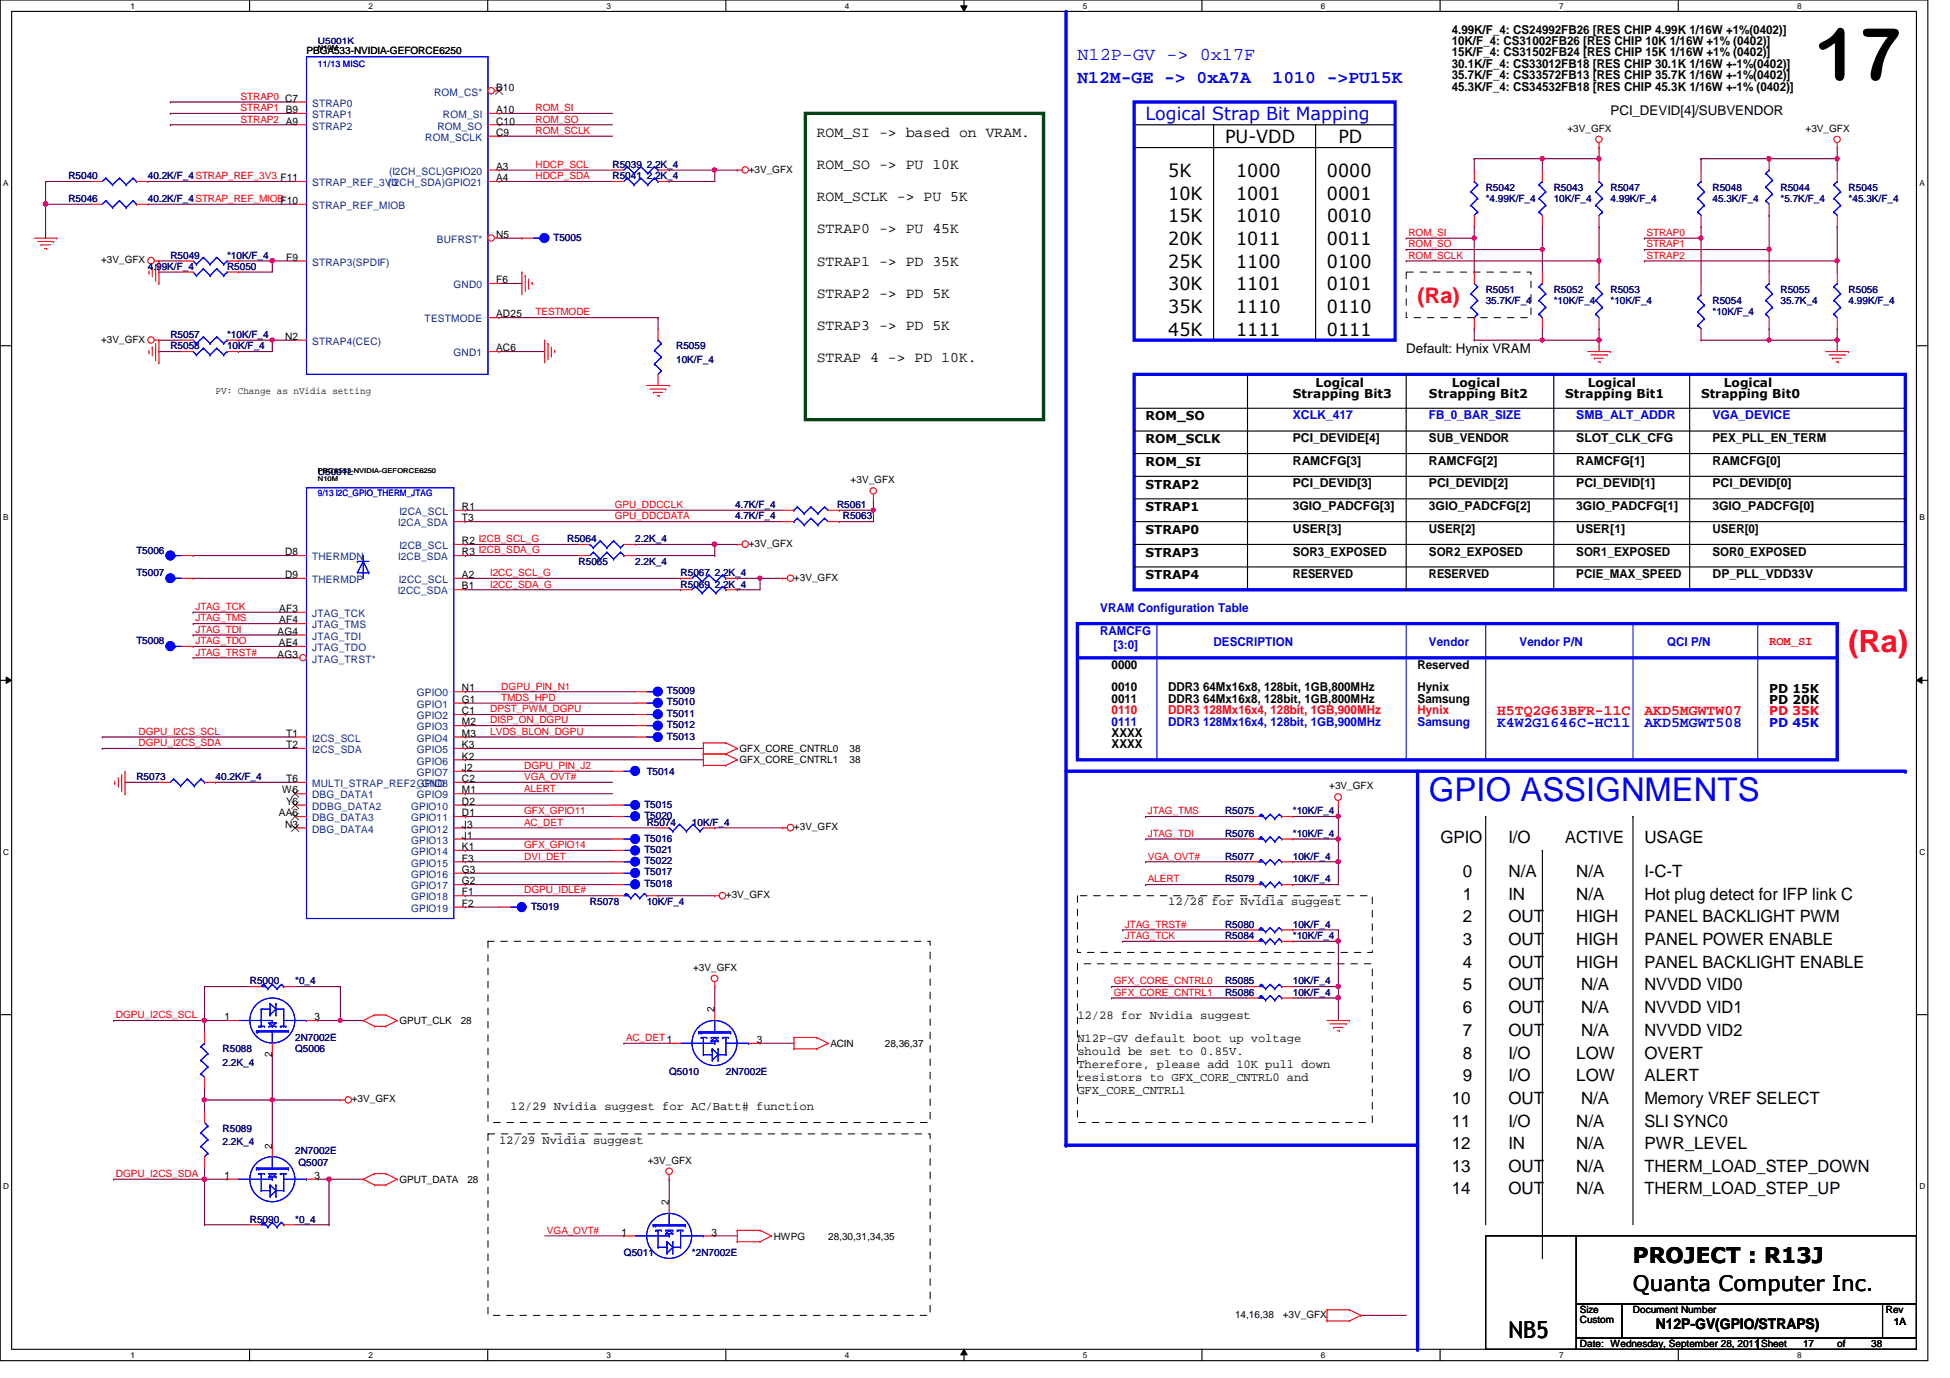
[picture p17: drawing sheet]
<svg xmlns="http://www.w3.org/2000/svg" width="297mm" height="210mm" viewBox="0 0 297 210" stroke-linecap="round" stroke-linejoin="round" font-family="sans-serif">
<defs><g id="words">
<text font-size="11" x="276.4" y="12.2">17</text>
<text font-size="5" fill="#00f" x="217.7" y="122">GPIO ASSIGNMENTS</text>
<text font-size="4.7" fill="#f00" x="281.6" y="99.3">(Ra)</text>
<text font-size="3.6" x="229.8" y="203.9">NB5</text>
<text font-size="3.3" fill="#f00" x="215.9" y="46.2">(Ra)</text>
<g font-size="3.3">
<text x="248.7" y="196.7">Quanta Computer Inc.</text>
<text x="248.7" y="192.4">PROJECT : R13J</text>
</g>
<g font-size="2.8" fill="#00f">
<text x="164.1" y="9.1">N12P-GV -&gt; 0x17F</text>
<text x="164.1" y="12.7">N12M-GE -&gt; 0xA7A</text>
<text x="193.8" y="12.7">1010 -&gt;PU15K</text>
<text x="174.5" y="18.3">Logical Strap Bit Mapping</text>
</g>
<g font-size="2.8">
<text x="186.6" y="21.8">PU-VDD</text>
<text x="203.9" y="21.8">PD</text>
<text x="178" y="26.9">5K</text>
<text x="188.3" y="26.9">1000</text>
<text x="202.1" y="26.9">0000</text>
<text x="178" y="33.9">15K</text>
<text x="178" y="30.4">10K</text>
<text x="188.3" y="33.9">1010</text>
<text x="188.3" y="30.4">1001</text>
<text x="202.1" y="30.4">0001</text>
<text x="202.1" y="33.9">0010</text>
<text x="178" y="40.8">25K</text>
<text x="178" y="37.3">20K</text>
<text x="188.3" y="40.8">1100</text>
<text x="188.3" y="37.3">1011</text>
<text x="202.1" y="37.3">0011</text>
<text x="202.1" y="40.8">0100</text>
<text x="178" y="44.2">30K</text>
<text x="178" y="47.7">35K</text>
<text x="188.3" y="47.7">1110</text>
<text x="188.3" y="44.2">1101</text>
<text x="202.1" y="47.7">0110</text>
<text x="202.1" y="44.2">0101</text>
<text x="178" y="51.1">45K</text>
<text x="188.3" y="51.1">1111</text>
<text x="202.1" y="51.1">0111</text>
</g>
<g font-size="2.6">
<text x="219.4" y="128.4">GPIO</text>
<text x="229.8" y="128.4">I/O</text>
<text x="238.4" y="128.4">ACTIVE</text>
<text x="250.5" y="128.4">USAGE</text>
<text x="222.8" y="137.1">1</text>
<text x="222.8" y="133.6">0</text>
<text x="229.8" y="133.6">N/A</text>
<text x="229.8" y="137.1">IN</text>
<text x="240.1" y="137.1">N/A</text>
<text x="240.1" y="133.6">N/A</text>
<text x="250.5" y="137.1">Hot plug detect for IFP link C</text>
<text x="250.5" y="133.6">I-C-T</text>
<text x="222.8" y="144">3</text>
<text x="222.8" y="140.5">2</text>
<text x="229.8" y="140.5">OUT</text>
<text x="229.8" y="144">OUT</text>
<text x="240.1" y="140.5">HIGH</text>
<text x="240.1" y="144">HIGH</text>
<text x="250.5" y="140.5">PANEL BACKLIGHT PWM</text>
<text x="250.5" y="144">PANEL POWER ENABLE</text>
<text x="222.8" y="147.4">4</text>
<text x="229.8" y="147.4">OUT</text>
<text x="240.1" y="147.4">HIGH</text>
<text x="250.5" y="147.4">PANEL BACKLIGHT ENABLE</text>
<text x="222.8" y="150.9">5</text>
<text x="222.8" y="154.3">6</text>
<text x="229.8" y="154.3">OUT</text>
<text x="229.8" y="150.9">OUT</text>
<text x="240.8" y="154.3">N/A</text>
<text x="240.8" y="150.9">N/A</text>
<text x="250.5" y="150.9">NVVDD VID0</text>
<text x="250.5" y="154.3">NVVDD VID1</text>
<text x="222.8" y="157.8">7</text>
<text x="222.8" y="161.2">8</text>
<text x="229.8" y="161.2">I/O</text>
<text x="229.8" y="157.8">OUT</text>
<text x="240.1" y="161.2">LOW</text>
<text x="240.8" y="157.8">N/A</text>
<text x="250.5" y="157.8">NVVDD VID2</text>
<text x="250.5" y="161.2">OVERT</text>
<text x="222.8" y="164.7">9</text>
<text x="229.8" y="164.7">I/O</text>
<text x="240.1" y="164.7">LOW</text>
<text x="250.5" y="164.7">ALERT</text>
<text x="221.1" y="168.1">10</text>
<text x="221.1" y="171.6">11</text>
<text x="229.8" y="171.6">I/O</text>
<text x="229.8" y="168.1">OUT</text>
<text x="240.1" y="171.6">N/A</text>
<text x="240.8" y="168.1">N/A</text>
<text x="250.5" y="171.6">SLI SYNC0</text>
<text x="250.5" y="168.1">Memory VREF SELECT</text>
<text x="221.1" y="178.5">13</text>
<text x="221.1" y="175">12</text>
<text x="229.8" y="175">IN</text>
<text x="229.8" y="178.5">OUT</text>
<text x="240.1" y="178.5">N/A</text>
<text x="240.1" y="175">N/A</text>
<text x="250.5" y="175">PWR_LEVEL</text>
<text x="250.5" y="178.5">THERM_LOAD_STEP_DOWN</text>
<text x="221.1" y="181.9">14</text>
<text x="229.8" y="181.9">OUT</text>
<text x="240.1" y="181.9">N/A</text>
<text x="250.5" y="181.9">THERM_LOAD_STEP_UP</text>
</g>
<g font-size="2.2">
<text x="124.4" y="20.8">ROM_SI -&gt; based on VRAM.</text>
<text x="124.4" y="25.7">ROM_SO -&gt; PU 10K</text>
<text x="124.4" y="30.6">ROM_SCLK -&gt; PU 5K</text>
<text x="124.4" y="35.6">STRAP0 -&gt; PU 45K</text>
<text x="124.4" y="40.5">STRAP1 -&gt; PD 35K</text>
<text x="124.4" y="45.4">STRAP2 -&gt; PD 5K</text>
<text x="124.4" y="50.3">STRAP3 -&gt; PD 5K</text>
<text x="124.4" y="55.2">STRAP 4 -&gt; PD 10K.</text>
<text x="252.2" y="202.4">N12P-GV(GPIO/STRAPS)</text>
</g>
<g font-size="2.2" fill="#f00">
<text x="228" y="109">H5TQ2G63BFR-11C</text>
<text x="250.5" y="109">AKD5MGWTW07</text>
</g>
<g font-size="2.2" fill="#00f">
<text x="228" y="110.7">K4W2G1646C-HC11</text>
<text x="250.5" y="110.7">AKD5MGWT508</text>
</g>
<g font-size="2">
<text x="245.3" y="17.4">PCI_DEVID[4]/SUBVENDOR</text>
<text x="214.2" y="53.7">Default: Hynix VRAM</text>
</g>
<g font-size="1.9">
<text x="221.1" y="5.2">4.99K/F_4: CS24992FB26 [RES CHIP 4.99K 1/16W +1%(0402)]</text>
<text x="221.1" y="10.3">30.1K/F_4: CS33012FB18 [RES CHIP 30.1K 1/16W +-1%(0402)]</text>
<text x="221.1" y="8.6">15K/F_4: CS31502FB24 [RES CHIP 15K 1/16W +1% (0402)]</text>
<text x="221.1" y="6.9">10K/F_4: CS31002FB26 [RES CHIP 10K 1/16W +1% (0402)]</text>
<text x="221.1" y="13.8">45.3K/F_4: CS34532FB18 [RES CHIP 45.3K 1/16W +-1% (0402)]</text>
<text x="221.1" y="12.1">35.7K/F_4: CS33572FB13 [RES CHIP 35.7K 1/16W +-1%(0402)]</text>
<text x="200.4" y="58.9">Logical</text>
<text x="221.1" y="58.9">Logical</text>
<text x="241.8" y="58.9">Logical</text>
<text x="262.6" y="58.9">Logical</text>
<text x="174.5" y="64.1">ROM_SO</text>
<text x="196.9" y="60.6">Strapping Bit3</text>
<text x="217.7" y="60.6">Strapping Bit2</text>
<text x="238.4" y="60.6">Strapping Bit1</text>
<text x="259.1" y="60.6">Strapping Bit0</text>
<text x="174.5" y="71">ROM_SI</text>
<text x="174.5" y="67.5">ROM_SCLK</text>
<text x="196.9" y="70.8">RAMCFG[3]</text>
<text x="196.9" y="67.4">PCI_DEVIDE[4]</text>
<text x="217.7" y="67.4">SUB_VENDOR</text>
<text x="217.7" y="70.8">RAMCFG[2]</text>
<text x="240.1" y="67.4">SLOT_CLK_CFG</text>
<text x="240.1" y="70.8">RAMCFG[1]</text>
<text x="260.9" y="70.8">RAMCFG[0]</text>
<text x="260.9" y="67.4">PEX_PLL_EN_TERM</text>
<text x="174.5" y="77.9">STRAP1</text>
<text x="174.5" y="74.4">STRAP2</text>
<text x="196.9" y="77.7">3GIO_PADCFG[3]</text>
<text x="196.9" y="74.3">PCI_DEVID[3]</text>
<text x="217.7" y="77.7">3GIO_PADCFG[2]</text>
<text x="217.7" y="74.3">PCI_DEVID[2]</text>
<text x="240.1" y="77.7">3GIO_PADCFG[1]</text>
<text x="240.1" y="74.3">PCI_DEVID[1]</text>
<text x="260.9" y="74.3">PCI_DEVID[0]</text>
<text x="260.9" y="77.7">3GIO_PADCFG[0]</text>
<text x="174.5" y="81.3">STRAP0</text>
<text x="196.9" y="81.2">USER[3]</text>
<text x="217.7" y="81.2">USER[2]</text>
<text x="240.1" y="81.2">USER[1]</text>
<text x="260.9" y="81.2">USER[0]</text>
<text x="174.5" y="84.8">STRAP3</text>
<text x="174.5" y="88.2">STRAP4</text>
<text x="196.9" y="84.6">SOR3_EXPOSED</text>
<text x="196.9" y="88.1">RESERVED</text>
<text x="217.7" y="84.6">SOR2_EXPOSED</text>
<text x="217.7" y="88.1">RESERVED</text>
<text x="240.1" y="88.1">PCIE_MAX_SPEED</text>
<text x="240.1" y="84.6">SOR1_EXPOSED</text>
<text x="260.9" y="84.6">SOR0_EXPOSED</text>
<text x="260.9" y="88.1">DP_PLL_VDD33V</text>
<text x="169.3" y="101.9">0000</text>
<text x="215.9" y="101.9">Reserved</text>
<text x="169.3" y="105.3">0010</text>
<text x="169.3" y="107.1">0011</text>
<text x="178" y="105.3">DDR3 64Mx16x8, 128bit, 1GB,800MHz</text>
<text x="178" y="107.1">DDR3 64Mx16x8, 128bit, 1GB,800MHz</text>
<text x="215.9" y="107.1">Samsung</text>
<text x="215.9" y="105.3">Hynix</text>
<text x="269.5" y="105.5">PD 15K</text>
<text x="269.5" y="107.2">PD 20K</text>
<text x="169.3" y="112.2">XXXX</text>
<text x="169.3" y="114">XXXX</text>
<text x="178" y="137.9">12/28 for Nvidia suggest</text>
<text x="164.1" y="155.2">12/28 for Nvidia suggest</text>
<text x="164.1" y="158.7">N12P-GV default boot up voltage</text>
<text x="164.1" y="160.7">should be set to 0.85V.</text>
<text x="164.1" y="162.6">Therefore, please add 10K pull down</text>
<text x="164.1" y="164.6">resistors to GFX_CORE_CNTRL0 and</text>
<text x="164.1" y="166.6">GFX_CORE_CNTRL1</text>
<text x="77.8" y="169">12/29 Nvidia suggest for AC/Batt# function</text>
<text x="76" y="174.2">12/29 Nvidia suggest</text>
</g>
<g font-size="1.9" fill="#00f">
<text x="196.9" y="63.9">XCLK_417</text>
<text x="217.7" y="63.9">FB_0_BAR_SIZE</text>
<text x="240.1" y="63.9">SMB_ALT_ADDR</text>
<text x="260.9" y="63.9">VGA_DEVICE</text>
<text x="167.6" y="93.3">VRAM Configuration Table</text>
<text x="167.6" y="96.7">RAMCFG</text>
<text x="169.6" y="98.9">[3:0]</text>
<text x="184.9" y="98.4">DESCRIPTION</text>
<text x="217.7" y="98.4">Vendor</text>
<text x="231.5" y="98.4">Vendor P/N</text>
<text x="254" y="98.4">QCI P/N</text>
<text x="169.3" y="110.5">0111</text>
<text x="178" y="110.5">DDR3 128Mx16x4, 128bit, 1GB,900MHz</text>
<text x="215.9" y="110.5">Samsung</text>
<text x="269.5" y="110.7">PD 45K</text>
</g>
<g font-size="1.9" fill="#f00">
<text x="269.5" y="98.3">ROM_SI</text>
<text x="169.3" y="108.8">0110</text>
<text x="178" y="108.8">DDR3 128Mx16x4, 128bit, 1GB,900MHz</text>
<text x="215.9" y="108.8">Hynix</text>
<text x="269.5" y="109">PD 35K</text>
</g>
<g font-size="1.6" fill="#004080">
<text x="47.5" y="18">STRAP1</text>
<text x="47.5" y="16.3">STRAP0</text>
<text x="66.1" y="14.6">ROM_CS*</text>
<text x="67.5" y="18">ROM_SI</text>
<text x="47.5" y="19.7">STRAP2</text>
<text x="64.8" y="21.5">ROM_SCLK</text>
<text x="66.6" y="19.7">ROM_SO</text>
<text x="47.5" y="28.4">STRAP_REF_3V3</text>
<text x="59.1" y="28.4">(I2CH_SDA)GPIO21</text>
<text x="59.3" y="26.6">(I2CH_SCL)GPIO20</text>
<text x="47.5" y="31.8">STRAP_REF_MIOB</text>
<text x="47.5" y="40.5">STRAP3(SPDIF)</text>
<text x="66.5" y="37">BUFRST*</text>
<text x="69.1" y="43.9">GND0</text>
<text x="47.5" y="52.5">STRAP4(CEC)</text>
<text x="64.7" y="49.1">TESTMODE</text>
<text x="69.1" y="54.3">GND1</text>
<text x="60.7" y="80.2">I2CA_SDA</text>
<text x="60.8" y="83.7">I2CB_SCL</text>
<text x="60.8" y="78.4">I2CA_SCL</text>
<text x="47.5" y="88.8">THERMDP</text>
<text x="47.5" y="85.3">THERMDN</text>
<text x="60.7" y="85.3">I2CB_SDA</text>
<text x="60.7" y="88.8">I2CC_SCL</text>
<text x="47.5" y="95.7">JTAG_TMS</text>
<text x="47.5" y="94">JTAG_TCK</text>
<text x="60.6" y="90.6">I2CC_SDA</text>
<text x="47.5" y="100.9">JTAG_TRST*</text>
<text x="47.5" y="99.2">JTAG_TDO</text>
<text x="47.5" y="97.5">JTAG_TDI</text>
<text x="63.5" y="107.8">GPIO1</text>
<text x="63.5" y="106.1">GPIO0</text>
<text x="47.5" y="113">I2CS_SCL</text>
<text x="63.5" y="113">GPIO4</text>
<text x="63.5" y="111.3">GPIO3</text>
<text x="63.5" y="109.6">GPIO2</text>
<text x="47.5" y="114.7">I2CS_SDA</text>
<text x="47.5" y="119.9">MULTI_STRAP_REF2_GND</text>
<text x="63.5" y="119.9">GPIO8</text>
<text x="63.5" y="118.2">GPIO7</text>
<text x="63.5" y="116.5">GPIO6</text>
<text x="63.5" y="114.7">GPIO5</text>
<text x="47.5" y="121.6">DBG_DATA1</text>
<text x="47.5" y="123.4">DDBG_DATA2</text>
<text x="47.5" y="125.1">DBG_DATA3</text>
<text x="62.6" y="125.1">GPIO11</text>
<text x="62.6" y="123.4">GPIO10</text>
<text x="63.5" y="121.6">GPIO9</text>
<text x="47.5" y="126.8">DBG_DATA4</text>
<text x="62.6" y="132">GPIO15</text>
<text x="62.6" y="130.3">GPIO14</text>
<text x="62.6" y="128.5">GPIO13</text>
<text x="62.6" y="126.8">GPIO12</text>
<text x="62.6" y="137.2">GPIO18</text>
<text x="62.6" y="135.5">GPIO17</text>
<text x="62.6" y="133.7">GPIO16</text>
<text x="62.6" y="138.9">GPIO19</text>
</g>
<g font-size="1.6">
<text x="75.6" y="17.2">A10</text>
<text x="75.6" y="13.8">B10</text>
<text x="75.6" y="20.7">C9</text>
<text x="75.6" y="19">C10</text>
<text x="75.6" y="27.6">A4</text>
<text x="75.6" y="25.9">A3</text>
<text x="43.6" y="39.7">F9</text>
<text x="75.6" y="36.2">N5</text>
<text x="75.6" y="43.1">F6</text>
<text x="43.4" y="51.8">N2</text>
<text x="75.6" y="53.5">AC6</text>
<text x="75.6" y="48.3">AD25</text>
<text x="70.4" y="77.7">R1</text>
<text x="70.4" y="82.9">R2 I2CB_SCL_G</text>
<text x="70.4" y="79.4">T3</text>
<text x="43.4" y="88.1">D9</text>
<text x="43.4" y="84.6">D8</text>
<text x="70.4" y="89.8">B1</text>
<text x="70.4" y="84.6">R3 I2CB_SDA_G</text>
<text x="70.4" y="88.1">A2</text>
<text x="42.5" y="95">AF4</text>
<text x="42.5" y="93.2">AF3</text>
<text x="42.3" y="100.2">AG3</text>
<text x="42.3" y="96.7">AG4</text>
<text x="42.5" y="98.4">AE4</text>
<text x="70.4" y="107.1">G1</text>
<text x="70.4" y="105.3">N1</text>
<text x="43.6" y="114">T2</text>
<text x="43.6" y="112.2">T1</text>
<text x="70.4" y="114">K3</text>
<text x="70.4" y="112.2">M3</text>
<text x="70.4" y="110.5">M2</text>
<text x="70.4" y="108.8">C1</text>
<text x="43.6" y="119.1">T6</text>
<text x="70.4" y="119.1">C2</text>
<text x="70.4" y="117.4">J2</text>
<text x="70.4" y="115.7">K2</text>
<text x="42.5" y="124.3">AA6</text>
<text x="43" y="120.9">W6</text>
<text x="43.6" y="122.6">Y6</text>
<text x="70.4" y="124.3">D1</text>
<text x="70.4" y="122.6">D2</text>
<text x="70.4" y="120.9">M1</text>
<text x="43.4" y="126.1">N3</text>
<text x="70.4" y="131.2">F3</text>
<text x="70.4" y="129.5">K1</text>
<text x="70.4" y="127.8">J1</text>
<text x="70.4" y="126.1">J3</text>
<text x="70.4" y="136.4">F1</text>
<text x="70.4" y="134.7">G2</text>
<text x="70.4" y="133">G3</text>
<text x="70.4" y="138.1">F2</text>
<text x="34.2" y="155.4">1</text>
<text x="47.9" y="155.4">3</text>
<text x="108.8" y="154.2" transform="rotate(-90 108.8 154.2)">2</text>
<text x="41.4" y="161" transform="rotate(-90 41.4 161)">2</text>
<text x="115.3" y="158.9">3</text>
<text x="34.2" y="179.6">1</text>
<text x="41.4" y="175" transform="rotate(-90 41.4 175)">2</text>
<text x="47.9" y="179.6">3</text>
<text x="101.9" y="183.6" transform="rotate(-90 101.9 183.6)">2</text>
<text x="94.7" y="188.2">1</text>
<text x="108.4" y="188.2">3</text>
</g>
<g font-size="1.5">
<text x="46.7" y="8.3">PBGA533-NVIDIA-GEFORCE6250</text>
<text x="238.8" y="20.1">+3V_GFX</text>
<text x="275" y="20.1">+3V_GFX</text>
<text x="114" y="26.3">+3V_GFX</text>
<text x="15.4" y="40.1">+3V_GFX</text>
<text x="15.4" y="52.2">+3V_GFX</text>
<text x="129.6" y="73.6">+3V_GFX</text>
<text x="114" y="83.3">+3V_GFX</text>
<text x="120.9" y="88.5">+3V_GFX</text>
<text x="112.6" y="114.6">GFX_CORE_CNTRL0</text>
<text x="112.6" y="116.2">GFX_CORE_CNTRL1</text>
<text x="129.4" y="114.6">38</text>
<text x="129.4" y="116.2">38</text>
<text x="202.5" y="120.2">+3V_GFX</text>
<text x="120.9" y="126.4">+3V_GFX</text>
<text x="110.6" y="136.8">+3V_GFX</text>
<text x="105.6" y="147.9">+3V_GFX</text>
<text x="60.8" y="156">GPUT_CLK</text>
<text x="70.2" y="156">28</text>
<text x="126.5" y="159.4">ACIN</text>
<text x="134.8" y="159.4">28,36,37</text>
<text x="53.6" y="167.9">+3V_GFX</text>
<text x="98.7" y="177.2">+3V_GFX</text>
<text x="60.8" y="180.2">GPUT_DATA</text>
<text x="71.2" y="180.2">28</text>
<text x="117.9" y="188.8">HWPG</text>
<text x="126.2" y="188.8">28,30,31,34,35</text>
<text x="188.1" y="200.7">14,16,38</text>
<text x="195.4" y="200.7">+3V_GFX</text>
<text x="240.7" y="201.6">Custom</text>
<text x="240.7" y="200">Size</text>
<text x="248.7" y="200">Document Number</text>
<text x="287.3" y="200">Rev</text>
<text x="288.5" y="201.8">1A</text>
<text x="240.7" y="205.2">Date: Wednesday, September 28, 2011Sheet</text>
<text x="274.7" y="205.2">17</text>
<text x="279.9" y="205.2">of</text>
<text x="285" y="205.2">38</text>
</g>
<g font-size="1.5" fill="#f00">
<text x="36.7" y="16.9">STRAP1 B9</text>
<text x="36.7" y="15.2">STRAP0 C7</text>
<text x="81.6" y="16.9">ROM_SI</text>
<text x="36.7" y="18.7">STRAP2 A9</text>
<text x="81.6" y="20.4">ROM_SCLK</text>
<text x="81.6" y="18.7">ROM_SO</text>
<text x="81.6" y="25.6">HDCP_SCL</text>
<text x="81.6" y="27.3">HDCP_SDA</text>
<text x="214.5" y="35.9">ROM_SI</text>
<text x="250.8" y="35.9">STRAP0</text>
<text x="214.5" y="37.7">ROM_SO</text>
<text x="214.5" y="39.4">ROM_SCLK</text>
<text x="250.8" y="37.7">STRAP1</text>
<text x="250.8" y="39.4">STRAP2</text>
<text x="81.6" y="48">TESTMODE</text>
<text x="93.6" y="77.4">GPU_DDCCLK</text>
<text x="93.6" y="79.1">GPU_DDCDATA</text>
<text x="74.7" y="89.5">I2CC_SDA_G</text>
<text x="74.7" y="87.8">I2CC_SCL_G</text>
<text x="29.8" y="92.9">JTAG_TCK</text>
<text x="29.8" y="94.7">JTAG_TMS</text>
<text x="29.8" y="96.4">JTAG_TDI</text>
<text x="29.8" y="99.9">JTAG_TRST#</text>
<text x="29.8" y="98.1">JTAG_TDO</text>
<text x="76.4" y="106.8">TMDS_HPD</text>
<text x="76.4" y="105">DGPU_PIN_N1</text>
<text x="21.1" y="111.9">DGPU_I2CS_SCL</text>
<text x="21.1" y="113.7">DGPU_I2CS_SDA</text>
<text x="74.7" y="108.5">DPST_PWM_DGPU</text>
<text x="74.7" y="110.2">DISP_ON_DGPU</text>
<text x="74.7" y="111.9">LVDS_BLON_DGPU</text>
<text x="79.8" y="117.1">DGPU_PIN_J2</text>
<text x="79.8" y="118.8">VGA_OVT#</text>
<text x="79.8" y="124">GFX_GPIO11</text>
<text x="79.8" y="120.6">ALERT</text>
<text x="79.8" y="125.8">AC_DET</text>
<text x="174.8" y="124">JTAG_TMS</text>
<text x="79.8" y="129.2">GFX_GPIO14</text>
<text x="79.8" y="130.9">DVI_DET</text>
<text x="174.8" y="130.9">VGA_OVT#</text>
<text x="174.8" y="127.5">JTAG_TDI</text>
<text x="79.8" y="136.1">DGPU_IDLE#</text>
<text x="174.8" y="134.4">ALERT</text>
<text x="171.4" y="141.3">JTAG_TRST#</text>
<text x="171.4" y="143">JTAG_TCK</text>
<text x="169.7" y="149.9">GFX_CORE_CNTRL0</text>
<text x="17.6" y="155.1">DGPU_I2CS_SCL</text>
<text x="169.7" y="151.7">GFX_CORE_CNTRL1</text>
<text x="95.4" y="158.6">AC_DET1</text>
<text x="17.6" y="179.3">DGPU_I2CS_SDA</text>
<text x="83.3" y="187.9">VGA_OVT#</text>
</g>
<g font-size="1.5" fill="#000080">
<text x="10.4" y="27.3">R5040</text>
<text x="22.5" y="27.3">40.2K/F_4STRAP_REF_3V3 F11</text>
<text x="93.3" y="27.3">R5041 2.2K_4</text>
<text x="93.3" y="25.6">R5039 2.2K_4</text>
<text x="226.3" y="29">R5042</text>
<text x="236.7" y="29">R5043</text>
<text x="245.3" y="29">R5047</text>
<text x="260.9" y="29">R5048</text>
<text x="271.2" y="29">R5044</text>
<text x="281.6" y="29">R5045</text>
<text x="10.4" y="30.8">R5046</text>
<text x="22.5" y="30.8">40.2K/F_4STRAP_REF_MIOBF10</text>
<text x="226.3" y="30.8">*4.99K/F_4</text>
<text x="236.7" y="30.8">10K/F_4</text>
<text x="245.3" y="30.8">4.99K/F_4</text>
<text x="260.9" y="30.8">45.3K/F_4</text>
<text x="271.2" y="30.8">*5.7K/F_4</text>
<text x="281.6" y="30.8">*45.3K/F_4</text>
<text x="22.5" y="41.1">4.99K/F_4</text>
<text x="25.9" y="39.4">R5049</text>
<text x="34.6" y="41.1">R5050</text>
<text x="34.6" y="39.4">*10K/F_4</text>
<text x="84.3" y="36.7">T5005</text>
<text x="226.3" y="44.6">R5051</text>
<text x="226.3" y="46.3">35.7K/F_4</text>
<text x="236.7" y="44.6">R5052</text>
<text x="236.7" y="46.3">*10K/F_4</text>
<text x="245.3" y="44.6">R5053</text>
<text x="245.3" y="46.3">*10K/F_4</text>
<text x="260.9" y="46.3">R5054</text>
<text x="271.2" y="44.6">R5055</text>
<text x="271.2" y="46.3">35.7K_4</text>
<text x="281.6" y="44.6">R5056</text>
<text x="281.6" y="46.3">4.99K/F_4</text>
<text x="25.9" y="53.2">R5058</text>
<text x="25.9" y="51.5">R5057</text>
<text x="34.6" y="53.2">10K/F_4</text>
<text x="34.6" y="51.5">*10K/F_4</text>
<text x="103" y="53.2">R5059</text>
<text x="260.9" y="48">*10K/F_4</text>
<text x="103" y="55.3">10K/F_4</text>
<text x="112" y="77.4">4.7K/F_4</text>
<text x="127.5" y="77.4">R5061</text>
<text x="86.4" y="82.6">R5064</text>
<text x="96.8" y="82.6">2.2K_4</text>
<text x="112" y="79.1">4.7K/F_4</text>
<text x="128.4" y="79.1">R5063</text>
<text x="20.8" y="87.8">T5007</text>
<text x="20.8" y="84.3">T5006</text>
<text x="88.1" y="86">R5065</text>
<text x="96.8" y="86">2.2K_4</text>
<text x="103.7" y="87.8">R5067 2.2K_4</text>
<text x="103.7" y="89.5">R5069 2.2K_4</text>
<text x="20.8" y="98.1">T5008</text>
<text x="101.6" y="107.4">T5010</text>
<text x="101.6" y="105.7">T5009</text>
<text x="101.6" y="109.2">T5011</text>
<text x="101.6" y="110.9">T5012</text>
<text x="101.6" y="112.6">T5013</text>
<text x="20.8" y="118.9">R5073</text>
<text x="32.8" y="118.9">40.2K/F_4</text>
<text x="98.5" y="118">T5014</text>
<text x="98.2" y="124.7">T5020</text>
<text x="98.2" y="123">T5015</text>
<text x="98.5" y="125.8">R5074</text>
<text x="105.4" y="125.8">10K/F_4</text>
<text x="186.6" y="124">R5075</text>
<text x="196.9" y="124">*10K/F_4</text>
<text x="98.2" y="131.7">T5022</text>
<text x="98.2" y="129.9">T5021</text>
<text x="98.2" y="128.2">T5016</text>
<text x="186.6" y="130.9">R5077</text>
<text x="186.6" y="127.5">R5076</text>
<text x="196.9" y="130.9">10K/F_4</text>
<text x="196.9" y="127.5">*10K/F_4</text>
<text x="89.9" y="137.8">R5078</text>
<text x="98.2" y="133.3">T5017</text>
<text x="98.2" y="135.1">T5018</text>
<text x="98.5" y="137.8">10K/F_4</text>
<text x="186.6" y="134.4">R5079</text>
<text x="196.9" y="134.4">10K/F_4</text>
<text x="80.9" y="138.6">T5019</text>
<text x="186.6" y="141.3">R5080</text>
<text x="186.6" y="143">R5084</text>
<text x="196.9" y="141.3">10K/F_4</text>
<text x="196.9" y="143">*10K/F_4</text>
<text x="38.1" y="149.9">R5000</text>
<text x="45" y="149.9">*0_4</text>
<text x="186.6" y="149.9">R5085</text>
<text x="196.9" y="149.9">10K/F_4</text>
<text x="186.6" y="151.7">R5086</text>
<text x="196.9" y="151.7">10K/F_4</text>
<text x="33.9" y="160.3">R5088</text>
<text x="45" y="160.3">Q5006</text>
<text x="45" y="158.6">2N7002E</text>
<text x="33.9" y="162.4">2.2K_4</text>
<text x="101.9" y="163.7">Q5010</text>
<text x="110.6" y="163.7">2N7002E</text>
<text x="33.9" y="172.4">R5089</text>
<text x="33.9" y="174.5">2.2K_4</text>
<text x="45" y="175.9">2N7002E</text>
<text x="45.5" y="177.6">Q5007</text>
<text x="38.1" y="186.2">R5090</text>
<text x="45" y="186.2">*0_4</text>
<text x="95" y="191.4">Q5011</text>
<text x="105.4" y="191.4">*2N7002E</text>
</g>
<text font-size="1.5" fill="#004000" x="32.8" y="59.9">PV: Change as nVidia setting</text>
<g font-size="1.4" fill="#00f">
<text x="48.4" y="10.2">11/13 MISC</text>
<text x="48.4" y="75.5">9/13 I2C_GPIO_THERM_JTAG</text>
</g>
<g font-size="1.4" fill="#000080">
<text x="48.4" y="6.8">U5001K</text>
<text x="48.4" y="72.4">U5001L</text>
</g>
<g font-size="1.3">
<text x="19.9" y="1.4">1</text>
<text x="56.1" y="1.4">2</text>
<text x="92.4" y="1.4">3</text>
<text x="128.7" y="1.4">4</text>
<text x="165" y="1.4">5</text>
<text x="201.2" y="1.4">6</text>
<text x="237.5" y="1.4">7</text>
<text x="273.8" y="1.4">8</text>
<text x=".5" y="28.3">A</text>
<text x="292.4" y="28.3">A</text>
<text x=".5" y="79.2">B</text>
<text x="292.4" y="79.2">B</text>
<text x=".5" y="130.2">C</text>
<text x="292.4" y="130.2">C</text>
<text x=".5" y="181.1">D</text>
<text x="292.4" y="181.1">D</text>
<text x="19.9" y="206.9">1</text>
<text x="56.1" y="206.9">2</text>
<text x="92.4" y="206.9">3</text>
<text x="128.7" y="206.9">4</text>
<text x="165" y="206.9">5</text>
<text x="201.2" y="206.9">6</text>
<text x="237.5" y="206.9">7</text>
<text x="273.8" y="206.9">8</text>
</g>
<g font-size="1">
<text x="48.4" y="7.6">N10M</text>
<text x="48.4" y="73.3">N10M</text>
<text x="48.4" y="72.1">PBGA533-NVIDIA-GEFORCE6250</text>
</g>
</g></defs>
<path d="M0 0h293.7v207.3h-293.7zM1.8 1.7h290.1v203.8h-290.1z" fill="none" stroke="#000" stroke-width=".17"/>
<g fill="#fff">
<path d="M19.9 .2h.7v1.4h-.7z"/>
<path d="M19.9 205.7h.7v1.4h-.7z"/>
</g>
<path d="M38 0v1.7M38 205.5v1.8" fill="none" stroke="#000" stroke-width=".17"/>
<g fill="#fff">
<path d="M56.1 .2h.7v1.4h-.7z"/>
<path d="M56.1 205.7h.7v1.4h-.7z"/>
</g>
<path d="M74.3 0v1.7M74.3 205.5v1.8" fill="none" stroke="#000" stroke-width=".17"/>
<g fill="#fff">
<path d="M92.4 .2h.7v1.4h-.7z"/>
<path d="M92.4 205.7h.7v1.4h-.7z"/>
</g>
<path d="M110.6 0v1.7M110.6 205.5v1.8" fill="none" stroke="#000" stroke-width=".17"/>
<g fill="#fff">
<path d="M128.7 .2h.7v1.4h-.7z"/>
<path d="M128.7 205.7h.7v1.4h-.7z"/>
</g>
<path d="M146.9 0v1.7M146.9 205.5v1.8" fill="none" stroke="#000" stroke-width=".17"/>
<path d="M146.3 .9h1l-.4 .8zM146.9 205.5l.4 .9h-1z" fill="#000"/>
<path d="M146.3 .9h1l-.4 .8zM146.9 205.5l.4 .9h-1z" fill="none" stroke="#000" stroke-width=".15"/>
<g fill="#fff">
<path d="M165 .2h.6v1.4h-.6z"/>
<path d="M165 205.7h.6v1.4h-.6z"/>
</g>
<path d="M183.1 0v1.7M183.1 205.5v1.8" fill="none" stroke="#000" stroke-width=".17"/>
<g fill="#fff">
<path d="M201.2 .2h.7v1.4h-.7z"/>
<path d="M201.2 205.7h.7v1.4h-.7z"/>
</g>
<path d="M219.4 0v1.7M219.4 205.5v1.8" fill="none" stroke="#000" stroke-width=".17"/>
<g fill="#fff">
<path d="M237.5 .2h.7v1.4h-.7z"/>
<path d="M237.5 205.7h.7v1.4h-.7z"/>
</g>
<path d="M255.6 0v1.7M255.6 205.5v1.8" fill="none" stroke="#000" stroke-width=".17"/>
<g fill="#fff">
<path d="M273.8 .2h.6v1.4h-.6z"/>
<path d="M273.8 205.7h.6v1.4h-.6z"/>
<path d="M.5 27.2h.8v1.4h-.8z"/>
<path d="M292.4 27.2h.8v1.4h-.8z"/>
<path d="M.5 78.1h.8v1.4h-.8z"/>
<path d="M292.4 78.1h.8v1.4h-.8z"/>
</g>
<path d="M0 52.7h1.8M291.9 52.7h1.8" fill="none" stroke="#000" stroke-width=".17"/>
<g fill="#fff">
<path d="M.5 129.1h.9v1.4h-.9z"/>
<path d="M292.4 129.1h.9v1.4h-.9z"/>
</g>
<path d="M0 103.6h1.8M291.9 103.6h1.8" fill="none" stroke="#000" stroke-width=".17"/>
<path d="M.9 103.1l.9 .5-.9 .5zM291.9 103.6l.9-.5v1z" fill="#000"/>
<path d="M.9 103.1l.9 .5-.9 .5zM291.9 103.6l.9-.5v1z" fill="none" stroke="#000" stroke-width=".15"/>
<g fill="#fff">
<path d="M.5 180h.9v1.4h-.9z"/>
<path d="M292.4 180h.9v1.4h-.9z"/>
</g>
<path d="M0 154.6h1.8M291.9 154.6h1.8" fill="none" stroke="#000" stroke-width=".17"/>
<path d="M76 48.4h.1M76 53.6h.1M76 48.4h24.2M76 53.6h7M203.9 127.8h.1M203.9 127.8v3.5" fill="none" stroke="#800040" stroke-width=".17"/>
<circle cx="203.8" cy="127.8" r=".34" fill="#f0f"/>
<circle cx="203.8" cy="127.8" r=".34" fill="none" stroke="#f0f" stroke-width=".17"/>
<path d="M174.5 131.3h.1M174.5 131.3h15.5M196.9 131.3h.1M196.9 131.3h7M171 141.6h.1M171 141.6h19M196.9 141.6h.1M196.9 141.6h7" fill="none" stroke="#800040" stroke-width=".17"/>
<circle cx="203.8" cy="131.2" r=".33" fill="#f0f"/>
<circle cx="203.8" cy="131.2" r=".33" fill="none" stroke="#f0f" stroke-width=".17"/>
<g fill="none" stroke="#800040" stroke-width=".17">
<path d="M25.9 19h.1M25.9 17.3h.1M25.9 15.5h.1M25.9 19h19.1M25.9 17.3h19.1M25.9 15.5h19.1M76 19h.1M76 17.3h.1M76 19h17.3M76 17.3h17.3M6.9 31.1h.1M6.9 27.6h.1"/>
<path d="M6.9 27.6v8.7M6.9 31.1h7M22.5 27.6h.1M22.5 31.1h.1M22.5 27.6h22.5M22.5 31.1h22.5M76 25.9h.1M76 27.6h.1M76 20.7h.1M76 25.9h17.3M76 27.6h17.3M76 20.7h17.3"/>
<path d="M41.5 51.8h.1M41.5 51.8h3.5M76 43.2h3.5M79.5 43.2h.1M29.4 84.6h.1M29.4 88.1h.1M29.4 84.6h15.6M29.4 88.1h15.6M70.9 107.1h.1M70.9 107.1h25.9M174.5 134.7h.1M174.5 134.7h15.5"/>
<path d="M196.9 134.7h.1M196.9 134.7h7"/>
</g>
<circle cx="6.9" cy="31.1" r=".34" fill="#f0f"/>
<circle cx="6.9" cy="31.1" r=".34" fill="none" stroke="#f0f" stroke-width=".17"/>
<g fill="none" stroke="#800040" stroke-width=".17">
<path d="M6.9 27.6h.1M6.9 27.6h7M76 36.3h3.5M79.5 36.3h.1M24.2 51.8h.1M24.2 51.8h3.5M29.4 96.7h.1M29.4 93.3h.1M29.4 98.5h.1M29.4 95h.1M29.4 96.7h15.6M29.4 93.3h15.6"/>
<path d="M29.4 98.5h15.6M29.4 95h15.6M70.9 82.9h.1M70.9 84.6h.1M70.9 82.9h17.2M70.9 84.6h17.2M15.6 112.3h.1M15.6 114h.1M15.6 112.3h29.4M15.6 114h29.4M29.4 100.2h.1M29.4 100.2h15.6"/>
<path d="M70.9 105.4h.1M70.9 108.8h.1M70.9 110.5h.1M70.9 112.3h.1M70.9 115.7h.1M70.9 114h.1M70.9 117.5h.1M70.9 119.2h.1M70.9 105.4h25.9M70.9 112.3h25.9M70.9 114h36.2M70.9 108.8h25.9"/>
<path d="M70.9 110.5h25.9M70.9 115.7h36.2M70.9 117.5h22.4M70.9 119.2h22.4M70.9 122.6h.1M70.9 124.4h.1M70.9 127.8h.1M70.9 129.5h.1M70.9 131.3h.1M70.9 133h.1M70.9 134.7h.1M70.9 136.4h.1"/>
<path d="M70.9 138.2h.1M70.9 120.9h.1M70.9 122.6h22.4M70.9 124.4h22.4M70.9 127.8h22.4M70.9 129.5h22.4M70.9 131.3h22.4M70.9 133h22.4M70.9 134.7h22.4M70.9 136.4h22.4M70.9 138.2h5.1M70.9 120.9h22.4"/>
<path d="M100.2 136.4h.1M100.2 136.4h8.7M203.9 131.3h.1M203.9 131.3v3.4M45 150.3h6.9M51.9 150.3h.1M51.9 155.4h.1M51.9 150.3v5.1M207.3 200.4h.1M207.3 200.4h6.9"/>
</g>
<circle cx="51.8" cy="155.4" r=".32" fill="#f0f"/>
<circle cx="51.8" cy="155.4" r=".32" fill="none" stroke="#f0f" stroke-width=".17"/>
<path d="M17.3 155.4h.1M17.3 155.4h17.3M31.2 155.4h.1M48.4 155.4h.1M48.4 155.4h3.5M31.2 179.6h3.4M34.6 179.6h.1M31.2 186.6h.1M31.2 186.6h6.9" fill="none" stroke="#800040" stroke-width=".17"/>
<circle cx="31.1" cy="155.4" r=".33" fill="#f0f"/>
<circle cx="31.1" cy="155.4" r=".33" fill="none" stroke="#f0f" stroke-width=".17"/>
<path d="M17.3 179.6h.1M31.2 177.9h.1M31.2 177.9v1.7h-13.9" fill="none" stroke="#800040" stroke-width=".17"/>
<circle cx="31.1" cy="179.6" r=".34" fill="#f0f"/>
<circle cx="31.1" cy="179.6" r=".34" fill="none" stroke="#f0f" stroke-width=".17"/>
<path d="M51.9 155.4h.1M51.9 155.4h3.4M31.2 179.6h.1M31.2 179.6v7M41.5 167.6h.1M41.5 167.6v6.9M50.1 179.6h.1M50.1 179.6h5.2" fill="none" stroke="#800040" stroke-width=".17"/>
<circle cx="50.1" cy="179.6" r=".34" fill="#f0f"/>
<circle cx="50.1" cy="179.6" r=".34" fill="none" stroke="#f0f" stroke-width=".17"/>
<path d="M41.5 167.6h.1M41.5 167.6h10.4" fill="none" stroke="#800040" stroke-width=".17"/>
<circle cx="41.5" cy="167.5" r=".33" fill="#f0f"/>
<circle cx="41.5" cy="167.5" r=".33" fill="none" stroke="#f0f" stroke-width=".17"/>
<g fill="none" stroke="#800040" stroke-width=".17">
<path d="M31.2 150.3h.1M31.2 155.4h.1M31.2 150.3h6.9M31.2 150.3v5.1M31.2 167.6h.1M41.5 160.7h.1M41.5 160.7v6.9h-10.3M48.4 179.6h.1M48.4 179.6h1.7M50.1 179.6h.1M50.1 179.6v7M45 186.6h5.1"/>
<path d="M50.1 186.6h.1"/>
</g>
<circle cx="31.1" cy="167.5" r=".33" fill="#f0f"/>
<circle cx="31.1" cy="167.5" r=".33" fill="none" stroke="#f0f" stroke-width=".17"/>
<path d="M96.8 84.6h12.1M108.9 84.6h.1M108.9 82.9h.1M108.9 82.9v1.7M31.2 155.4h.1M31.2 155.4v1.8M31.2 165.8h.1M31.2 167.6h.1M31.2 165.8v3.5" fill="none" stroke="#800040" stroke-width=".17"/>
<circle cx="108.8" cy="82.9" r=".34" fill="#f0f"/>
<circle cx="108.8" cy="82.9" r=".34" fill="none" stroke="#f0f" stroke-width=".17"/>
<path d="M96.8 82.9h.1M96.8 82.9h15.5M108.9 82.9h.1M112.3 89.8h.1M112.3 88.1h.1M112.3 88.1h6.9M115.8 88.1h.1M115.8 88.1v1.7h-3.5" fill="none" stroke="#800040" stroke-width=".17"/>
<circle cx="115.8" cy="88.1" r=".32" fill="#f0f"/>
<circle cx="115.8" cy="88.1" r=".32" fill="none" stroke="#f0f" stroke-width=".17"/>
<path d="M70.9 89.8h32.8M70.9 88.1h32.8M103.7 89.8h.1M103.7 88.1h.1M174.5 124.4h.1M174.5 127.8h.1M174.5 124.4h15.5M174.5 127.8h15.5M196.9 124.4h.1M196.9 124.4h7" fill="none" stroke="#800040" stroke-width=".17"/>
<circle cx="203.8" cy="124.3" r=".33" fill="#f0f"/>
<circle cx="203.8" cy="124.3" r=".33" fill="none" stroke="#f0f" stroke-width=".17"/>
<path d="M196.9 127.8h.1M203.9 124.4h.1M203.9 124.4v3.4h-7M196.9 143.4h.1M196.9 143.4h7" fill="none" stroke="#800040" stroke-width=".17"/>
<circle cx="203.8" cy="143.3" r=".34" fill="#f0f"/>
<circle cx="203.8" cy="143.3" r=".34" fill="none" stroke="#f0f" stroke-width=".17"/>
<path d="M101.9 27.6h.1M101.9 25.9h.1M101.9 25.9h10.4M108.9 25.9h.1M108.9 25.9v1.7h-7M112.3 25.9h.1M100.2 48.4h.1M100.2 48.4v1.7M171 143.4h.1M171 143.4h19M203.9 141.6h.1M203.9 141.6v1.8" fill="none" stroke="#800040" stroke-width=".17"/>
<circle cx="108.8" cy="25.9" r=".33" fill="#f0f"/>
<circle cx="108.8" cy="25.9" r=".33" fill="none" stroke="#f0f" stroke-width=".17"/>
<path d="M70.9 77.7h.1M70.9 79.5h.1M70.9 77.7h48.3M70.9 79.5h48.3M133.1 77.7h.1M133.1 77.7v1.8M70.9 126.1h.1M70.9 126.1h29.3M108.9 126.1h.1M108.9 126.1h10.3" fill="none" stroke="#800040" stroke-width=".17"/>
<circle cx="133" cy="77.7" r=".32" fill="#f0f"/>
<circle cx="133" cy="77.7" r=".32" fill="none" stroke="#f0f" stroke-width=".17"/>
<path d="M36.3 53.6h.1M41.5 51.8h.1M41.5 51.8v1.8h-5.2M127.8 77.7h.1M127.8 79.5h.1M127.8 79.5h5.3M133.1 76h.1M133.1 76v1.7h-5.3" fill="none" stroke="#800040" stroke-width=".17"/>
<circle cx="41.5" cy="51.8" r=".33" fill="#f0f"/>
<circle cx="41.5" cy="51.8" r=".33" fill="none" stroke="#f0f" stroke-width=".17"/>
<g fill="none" stroke="#800040" stroke-width=".17">
<path d="M24.2 39.8h.1M24.2 39.8h3.5M36.3 39.8h.1M36.3 39.8h5.2M41.5 39.8h.1M41.5 39.8v1.6h-5.2M24.2 53.6h.1M24.2 41.4h.1M24.2 53.6h3.5M24.2 41.4h3.5M36.3 51.8h.1M36.3 41.4h.1"/>
<path d="M36.3 51.8h5.2M19 119.2h.1M19 119.2h5.2M32.8 119.2h.1M32.8 119.2h12.2"/>
</g>
<circle cx="41.5" cy="39.7" r=".34" fill="#f0f"/>
<circle cx="41.5" cy="39.7" r=".34" fill="none" stroke="#f0f" stroke-width=".17"/>
<path d="M41.5 39.8h.1M41.5 39.8h3.5M196.9 150.3h7M203.9 152h.1M203.9 150.3h.1M203.9 152v3.4" fill="none" stroke="#800040" stroke-width=".17"/>
<circle cx="203.8" cy="150.3" r=".33" fill="#f0f"/>
<circle cx="203.8" cy="150.3" r=".33" fill="none" stroke="#f0f" stroke-width=".17"/>
<path d="M196.9 152h7M203.9 143.4h.1M203.9 152h.1M203.9 143.4v6.9" fill="none" stroke="#800040" stroke-width=".17"/>
<circle cx="203.8" cy="152" r=".34" fill="#f0f"/>
<circle cx="203.8" cy="152" r=".34" fill="none" stroke="#f0f" stroke-width=".17"/>
<g fill="none" stroke="#800040" stroke-width=".17">
<path d="M250.5 36.3h.1M250.5 36.3h8.6M203.9 122.6h.1M203.9 122.6v1.8M95 158.9h.1M95 158.9h6.9M108.9 150.3h.1M108.9 150.3v3.4M115.8 158.9h.1M115.8 158.9h5.1M169.3 150.3h.1M169.3 152h.1"/>
<path d="M169.3 150.3h20.7M169.3 152h20.7M203.9 150.3h.1M203.9 150.3v1.7M101.9 179.6h.1M101.9 179.6v3.5M83 188.3h12M95 188.3h.1M108.9 188.3h.1M108.9 188.3h3.4"/>
</g>
<circle cx="259.1" cy="36.3" r=".32" fill="#f0f"/>
<circle cx="259.1" cy="36.3" r=".32" fill="none" stroke="#f0f" stroke-width=".17"/>
<path d="M224.6 36.3h.1M224.6 36.3v5.1M243.6 24.2h.1M243.6 24.2v1.7M259.1 34.5h.1M259.1 36.3h.1M259.1 34.5v8.7M279.9 24.2h.1M279.9 24.2v1.7M243.6 50.1h.1M243.6 50.1v1.7" fill="none" stroke="#800040" stroke-width=".17"/>
<circle cx="243.6" cy="51.8" r=".32" fill="#f0f"/>
<circle cx="243.6" cy="51.8" r=".32" fill="none" stroke="#f0f" stroke-width=".17"/>
<path d="M259.1 24.2h.1M259.1 24.2h10.4M259.1 24.2v1.7M259.1 51.8h.1M269.5 50.1h.1M269.5 50.1v1.7h-10.4M279.9 51.8h.1M279.9 51.8v1.8" fill="none" stroke="#800040" stroke-width=".17"/>
<circle cx="279.8" cy="51.8" r=".32" fill="#f0f"/>
<circle cx="279.8" cy="51.8" r=".32" fill="none" stroke="#f0f" stroke-width=".17"/>
<g fill="none" stroke="#800040" stroke-width=".17">
<path d="M214.2 38h.1M214.2 38h20.7M224.6 24.2h.1M224.6 24.2v1.7M224.6 24.2h10.3M234.9 24.2h.1M234.9 24.2v1.7M243.6 39.8h.1M243.6 39.8v1.6M269.5 38h.1M269.5 38v3.4M224.6 50.1h.1"/>
<path d="M224.6 51.8h.1M224.6 50.1v1.7M224.6 51.8h10.3M243.6 51.8h.1M243.6 51.8v1.8M279.9 50.1h.1M279.9 50.1v1.7"/>
</g>
<circle cx="243.6" cy="51.8" r=".32" fill="#f0f"/>
<circle cx="243.6" cy="51.8" r=".32" fill="none" stroke="#f0f" stroke-width=".17"/>
<path d="M214.2 36.3h.1M214.2 36.3h10.4" fill="none" stroke="#800040" stroke-width=".17"/>
<circle cx="224.6" cy="36.3" r=".32" fill="#f0f"/>
<circle cx="224.6" cy="36.3" r=".32" fill="none" stroke="#f0f" stroke-width=".17"/>
<path d="M234.9 38h.1M234.9 34.5h.1M234.9 34.5v6.9M234.9 50.1h.1M234.9 50.1v1.7" fill="none" stroke="#800040" stroke-width=".17"/>
<circle cx="234.9" cy="38" r=".32" fill="#f0f"/>
<circle cx="234.9" cy="38" r=".32" fill="none" stroke="#f0f" stroke-width=".17"/>
<path d="M224.6 34.5h.1M224.6 34.5v1.8M269.5 51.8h.1M269.5 51.8h10.4" fill="none" stroke="#800040" stroke-width=".17"/>
<circle cx="269.5" cy="51.8" r=".32" fill="#f0f"/>
<circle cx="269.5" cy="51.8" r=".32" fill="none" stroke="#f0f" stroke-width=".17"/>
<path d="M279.9 39.8h.1M279.9 22.5h.1M279.9 22.5v1.7M279.9 39.8v1.6" fill="none" stroke="#800040" stroke-width=".17"/>
<circle cx="279.8" cy="24.2" r=".33" fill="#f0f"/>
<circle cx="279.8" cy="24.2" r=".33" fill="none" stroke="#f0f" stroke-width=".17"/>
<path d="M250.5 38h.1M250.5 38h19" fill="none" stroke="#800040" stroke-width=".17"/>
<circle cx="269.5" cy="38" r=".32" fill="#f0f"/>
<circle cx="269.5" cy="38" r=".32" fill="none" stroke="#f0f" stroke-width=".17"/>
<path d="M234.9 24.2h.1M234.9 24.2h8.7M269.5 32.8h.1M269.5 32.8v5.2" fill="none" stroke="#800040" stroke-width=".17"/>
<circle cx="243.5" cy="24.2" r=".33" fill="#f0f"/>
<circle cx="243.5" cy="24.2" r=".33" fill="none" stroke="#f0f" stroke-width=".17"/>
<circle cx="234.9" cy="24.2" r=".33" fill="#f0f"/>
<circle cx="234.9" cy="24.2" r=".33" fill="none" stroke="#f0f" stroke-width=".17"/>
<path d="M214.2 39.8h.1M214.2 39.8h29.4" fill="none" stroke="#800040" stroke-width=".17"/>
<circle cx="243.5" cy="39.7" r=".33" fill="#f0f"/>
<circle cx="243.5" cy="39.7" r=".33" fill="none" stroke="#f0f" stroke-width=".17"/>
<path d="M269.5 24.2h.1M269.5 24.2h10.4" fill="none" stroke="#800040" stroke-width=".17"/>
<circle cx="269.5" cy="24.2" r=".33" fill="#f0f"/>
<circle cx="269.5" cy="24.2" r=".33" fill="none" stroke="#f0f" stroke-width=".17"/>
<path d="M250.5 39.8h.1M250.5 39.8h29.4" fill="none" stroke="#800040" stroke-width=".17"/>
<circle cx="279.8" cy="39.7" r=".33" fill="#f0f"/>
<circle cx="279.8" cy="39.7" r=".33" fill="none" stroke="#f0f" stroke-width=".17"/>
<path d="M234.9 51.8h.1M234.9 51.8h8.7" fill="none" stroke="#800040" stroke-width=".17"/>
<circle cx="234.9" cy="51.8" r=".32" fill="#f0f"/>
<circle cx="234.9" cy="51.8" r=".32" fill="none" stroke="#f0f" stroke-width=".17"/>
<path d="M243.6 34.5h.1M243.6 22.5h.1M243.6 22.5v1.7M243.6 34.5v5.3M279.9 34.5h.1M279.9 34.5v5.3" fill="none" stroke="#800040" stroke-width=".17"/>
<g fill="none" stroke="#f00" stroke-width=".17">
<path d="M5.2 36.3h3.5M5.8 36.8h2.4M6.3 37.3h.1M6.3 37.3h1.4M6.8 37.8h.3M7.1 37.8h.1M8.2 36.8h.1M8.7 36.3h.1M23.5 39.8h.7M24.2 39.8h.1M24.2 39.8v3.4M112.3 25.9h.1"/>
<path d="M112.3 25.9h.7M243.6 22.5h.1M243.6 21.8v.7M279.9 22.5h.1M279.9 21.8v.7M22.7 53.7h.1M22.7 41.6h.1M22.7 41.3v.3M22.7 53.4v.3M23.2 52.9h.1M23.2 40.8h.1M23.2 40.8v1.4"/>
<path d="M23.2 52.9v1.3M23.5 51.8h.7M23.7 54.8h.1M23.7 42.7h.1M23.7 40.3v2.4M23.7 52.3v2.5M24.2 51.8h.1M24.2 55.3h.1M24.2 43.2h.1M24.2 51.8v3.5M79.5 41.4h.1M79.5 41.4v3.5"/>
<path d="M80 42h.1M80 42v2.4M80.5 43.9h.1M80.5 42.5v1.4M81.1 43h.1M81.1 43v.3M83 51.8h.1M83 51.8v3.5M83.5 52.3h.1M83.5 52.3v2.5M84 54.2h.1M84 52.9v1.3"/>
<path d="M84.5 53.4h.1M84.5 53.4v.3M98.5 58.7h3.4M99 59.3h2.4M99.5 59.8h.1M99.5 59.8h1.4M101.4 59.3h.1M101.9 58.7h.1M241.8 53.6h3.5M242.4 54.1h2.4M242.9 54.6h.1M242.9 54.6h1.4"/>
<path d="M243.4 55.1h.4M243.8 55.1h.1M244.8 54.1h.1M245.3 53.6h.1M278.1 53.6h3.5M278.6 54.1h2.4M279.1 54.6h.1M279.1 54.6h1.4M279.7 55.1h.3M280 55.1h.1M281 54.1h.1M281.6 53.6h.1"/>
<path d="M100.1 60.3h.3M100.4 60.3h.1M133.1 76h.1M133.1 75.3v.7M112.3 82.9h.1M112.3 82.9h.7M119.2 88.1h.1M119.2 88.1h.7M17.5 119.3h.1M17.5 119v.3M18 118.5h.1M18 118.5v1.4"/>
<path d="M18.5 118v2.4M19 117.5v3.4M107.1 114.9h.1M107.1 113.2h.1M107.1 116.6h.1M107.1 113.2h3.5M107.1 114.9h3.5M107.1 113.2v3.4M107.1 116.6h3.5M110.6 113.2h.1M110.6 114.9h.1M110.6 116.6h.1"/>
<path d="M110.6 113.2l1.7 .8M110.6 114.9l1.7 .8M112.3 114h.1M112.3 115.7h.1M112.3 114l-1.7 .9M112.3 115.7l-1.7 .9M18.5 120.4h.1M19 120.9h.1M108.9 136.4h.1M108.9 136.4h.7M119.2 126.1h.1M119.2 126.1h.7"/>
<path d="M203.9 122.6h.1M203.9 122v.6M55.3 155.4h.1M55.3 155.4l1.8 .9M57.1 154.6h.1M57.1 156.3h.1M57.1 154.6l-1.8 .8M57.1 154.6h1.7M57.1 156.3h1.7M58.8 154.6h.1M58.8 156.3h.1M58.8 154.6l1.7 .8"/>
<path d="M60.5 155.4h.1M60.5 155.4l-1.7 .9M108.9 150.3h.1M108.9 149.6v.7M120.9 159.8h.1M120.9 158h.1M120.9 158h3.5M120.9 159.8h3.5M120.9 158v1.8M124.4 158h.1M124.4 159.8h.1M124.4 158l1.7 .9"/>
<path d="M126.1 158.9h.1M126.1 158.9l-1.7 .9M202.1 155.4h3.5M202.6 156h2.5M203.2 156.5h.1M203.2 156.5h1.4M203.7 157h.3M204 157h.1M205.1 156h.1M205.6 155.4h.1M51.9 167.6h.1M51.9 167.6h.7"/>
<path d="M55.3 179.6h.1M55.3 179.6l1.8 .9M57.1 178.8h.1M57.1 178.8l-1.8 .8M57.1 178.8h1.7M58.8 178.8h.1M58.8 178.8l1.7 .8M60.5 179.6h.1M60.5 179.6l-1.7 .9M101.9 179.6h.1M101.9 178.9v.7M57.1 180.5h.1"/>
<path d="M57.1 180.5h1.7M58.8 180.5h.1M112.3 189.1h.1M112.3 187.4h.1M112.3 187.4h3.5M112.3 189.1h3.5M112.3 187.4v1.7M115.8 187.4h.1M115.8 189.1h.1M115.8 187.4l1.7 .9M117.5 188.3h.1M117.5 188.3l-1.7 .8"/>
<path d="M202.1 199.5h.1M202.1 199.5v1.7M202.1 199.5h3.5M205.6 199.5h.1M205.6 199.5l1.7 .9M202.1 201.2h.1M202.1 201.2h3.5M205.6 201.2h.1M207.3 200.4h.1M207.3 200.4l-1.7 .8"/>
<circle cx="23" cy="39.7" r=".5"/>
<circle cx="113.5" cy="25.9" r=".49"/>
<circle cx="243.6" cy="21.2" r=".49"/>
<circle cx="279.8" cy="21.2" r=".49"/>
<circle cx="23" cy="51.8" r=".49"/>
<circle cx="133" cy="74.8" r=".49"/>
<circle cx="113.5" cy="82.9" r=".5"/>
<circle cx="120.4" cy="88.1" r=".49"/>
<circle cx="110" cy="136.4" r=".5"/>
<circle cx="120.4" cy="126.1" r=".5"/>
<circle cx="203.8" cy="121.4" r=".51"/>
<circle cx="108.8" cy="149" r=".5"/>
<circle cx="53.1" cy="167.5" r=".49"/>
<circle cx="101.9" cy="178.4" r=".5"/>
</g>
<g fill="none" stroke="#000" stroke-width=".17">
<path d="M172.8 19h39.7M184.9 19v32.8M200.4 19v32.8M212.5 19h.1M172.8 22.5h39.7M212.5 22.5h.1M184.9 51.8h.1M200.4 51.8h.1M214.2 57v32.8M172.8 62.2h.1M172.8 62.2h117.4M172.8 72.6h117.4"/>
<path d="M172.8 69.1h117.4M172.8 65.7h117.4M172.8 79.5h117.4M172.8 76h117.4M290.2 72.6h.1M290.2 69.1h.1M290.2 65.7h.1M290.2 79.5h.1M290.2 76h.1M214.2 89.8h.1M226.3 124.4h.1M226.3 124.4v62.2"/>
<path d="M234.9 129.5h.1M234.9 129.5v62.2M248.7 124.4h.1M248.7 124.4v62.2M226.3 188.3h13.8v17.2h-13.8zM240.1 188.3h51.8v10.3h-51.8zM240.1 198.6h7v5.2h-7zM247.1 198.6h44.8v5.2h-44.8zM286.8 198.6h5.1v5.2h-5.1zM240.1 203.8h27.7v1.7h-27.7zM267.8 203.8h24.1v1.7h-24.1z"/>
</g>
<path d="M172.8 15.5h39.7v36.3h-39.7zM172.8 57h117.4v32.8h-117.4zM164.1 95h115.8v20.7h-115.8zM164.1 100.2h115.8" fill="none" stroke="#00f" stroke-width=".51"/>
<path d="M176.2 95v20.7M226.3 95v20.7M248.7 95v20.7M176.2 115.7h.1M226.3 115.7h.1M248.7 115.7h.1" fill="none" stroke="#00f" stroke-width=".17"/>
<circle cx="279.9" cy="100.2" r=".25" fill="#00f"/>
<path d="M214.2 95v20.7M214.2 115.7h.1" fill="none" stroke="#00f" stroke-width=".17"/>
<path d="M162.4 117.5h127.8" fill="none" stroke="#00f" stroke-width=".51"/>
<circle cx="290.2" cy="117.5" r=".25" fill="#00f"/>
<path d="M215.9 117.5v88" fill="none" stroke="#00f" stroke-width=".51"/>
<circle cx="215.9" cy="205.5" r=".25" fill="#00f"/>
<path d="M162.4 174.5h53.5" fill="none" stroke="#00f" stroke-width=".51"/>
<circle cx="215.9" cy="174.5" r=".25" fill="#00f"/>
<path d="M162.4 1.7v172.8" fill="none" stroke="#00f" stroke-width=".51"/>
<circle cx="162.4" cy="174.5" r=".25" fill="#00f"/>
<path d="M190 57v32.8M236.7 57v32.8M257.4 57v32.8M172.8 86.4h117.4M172.8 82.9h117.4M190 89.8h.1M236.7 89.8h.1M257.4 89.8h.1M290.2 86.4h.1M290.2 82.9h.1" fill="none" stroke="#000" stroke-width=".17"/>
<path d="M122.7 17.3h36.3v46.6h-36.3z" fill="none" stroke="#004000" stroke-width=".51"/>
<path d="M214.2 41.4h19v7h-19zM164.1 136.4h44.9v8.7h-44.9zM74.3 143.4h67.4v27.6h-67.4zM164.1 146.8h44.9v24.2h-44.9zM74.3 172.7h67.4v27.7h-67.4z" fill="none" stroke="#000" stroke-width=".15" stroke-dasharray="1 1 1 1 1 1 1 1"/>
<g fill="none" stroke="#00f" stroke-width=".17">
<path d="M29.4 39.8l.5 .5M31 39.2h.1M31 39.2l-1.1 1.1M31 39.2l1 1.1M33 39.2h.1M33 39.2l-1 1.1M33 39.2l1.1 1.1M34.6 39.8h.1M34.6 39.8l-.5 .5M29.4 53.6l.5 .5M29.9 54.1h.1M29.9 40.3h.1"/>
<path d="M31 53h.1M31 53l-1.1 1.1M31 53l1 1.1M32 54.1h.1M32 40.3h.1M33 53h.1M33 53l-1 1.1M33 53l1.1 1.1M34.1 54.1h.1M34.1 40.3h.1M34.6 53.6h.1M34.6 53.6l-.5 .5"/>
<path d="M279.4 47.8h.1M279.4 45.8h.1M279.4 43.7h.1M279.4 47.8l.5 .6M279.4 45.8l1 1M279.4 43.7l1 1M279.9 43.2h.1M279.9 43.2l-.5 .5M280.4 46.8h.1M280.4 44.7h.1M280.4 46.8l-1 1M280.4 44.7l-1 1.1"/>
<path d="M267.8 95v20.7M267.8 115.7h.1M192.1 134.4h.1M192.1 134.4l-.3 .3M192.1 134.4l.7 .7M192.8 135.1h.1M193.5 134.4h.1M193.5 134.4l-.7 .7M193.5 134.4l.7 .7M194.2 135.1h.1M194.9 134.4h.1M194.9 134.4l-.7 .7"/>
<path d="M194.9 134.4l.3 .3M195.2 134.7h.1M36.3 179.6h5.2M39.1 178.1h.1M39.1 177.9h.1M39.1 177.9h4.8v.2M39.1 178.1h4.8M39.1 177.9v.2M39.2 177.9h.1M39.4 178.1h.1M39.4 178.8h.1M39.4 178.8h.9"/>
<path d="M39.6 178.8h.1M39.8 178.8h.1M39.8 178.8v2.6M40.3 178.8h.1M41 179.3h.1M41 178.8h.1M41 179.3h1M41 178.8h1M41.1 179.1h.1M41.5 179.6h.1M41.5 177.9h.1M41.5 178.8h.1"/>
<path d="M41.5 179.3h.1M41.5 176.2v1.7M41.5 179.3v.3M41.5 178.8l-.5 .5M41.5 178.8l.5 .5M42 179.3h.1M42 178.8h.1M42.7 178.8h.1M42.7 178.8h.9M42.9 178.8h.1M43.2 178.8h.1M43.2 179.6h3.5"/>
<path d="M43.2 178.8v2.6M43.6 178.8h.1M43.9 178.1h.1M46.7 179.6h.1M39.8 181.4h.1M39.8 181.4h1.3M41.1 181.4h.1M41.1 182.2h.1M41.1 180.7h.1M41.1 180.5h.1M41.1 180.8h.1M41.1 180.5v1.7"/>
<path d="M41.1 180.5l.9 .9M42 181.4h.1M42 182.2h.1M42 180.5h.1M42 181.4h1.2M42 181.4l-.9 .8M42 180.5v1.7M43.2 181.4h.1"/>
<circle cx="41.5" cy="179.6" r="3.4"/>
</g>
<path d="M27.7 39.8h1.7M34.6 39.8h1.7M27.7 53.6h1.7M34.6 53.6h1.7M279.9 41.4v1.8M279.9 48.4v1.7M34.6 179.6h1.7M41.5 174.5v1.7M46.7 179.6h1.7" fill="none" stroke="#f00" stroke-width=".17"/>
<path d="M192.1 134.4l.3 .3h-.6l.3-.3 .3 .3z" fill-rule="evenodd" fill="#00f"/>
<g fill="none" stroke="#00f" stroke-width=".17">
<path d="M192.1 134.4l.3 .3h-.6l.3-.3 .3 .3zM192.1 134.4h.1M192.1 134.4l-.3 .3M192.1 134.4l.7 .7M192.8 135.1h.1M193.5 134.4h.1M193.5 134.4l-.7 .7M193.5 134.4l.7 .7M194.2 135.1h.1M194.9 134.4h.1M194.9 134.4l-.7 .7M194.9 134.4l.3 .3"/>
<path d="M195.2 134.7h.1"/>
</g>
<path d="M192.1 134.4l.3 .3h-.6l.3-.3 .3 .3z" fill-rule="evenodd" fill="#00f"/>
<path d="M192.1 134.4l.3 .3h-.6l.3-.3 .3 .3z" fill="none" stroke="#00f" stroke-width=".17"/>
<path d="M190 134.7h1.8M195.2 134.7h1.7" fill="none" stroke="#f00" stroke-width=".17"/>
<circle cx="96.7" cy="124.3" r=".67" fill="#00f"/>
<g fill="none" stroke="#00f" stroke-width=".17">
<path d="M95 124.4h1.1M96.1 124.4h.1"/>
<circle cx="96.7" cy="124.3" r=".67"/>
</g>
<circle cx="96.7" cy="124.3" r=".67" fill="#00f"/>
<g fill="none" stroke="#00f" stroke-width=".17">
<path d="M46.7 8.6h27.6v48.4h-27.6zM46.7 19h.1M46.7 17.3h.1M46.7 15.5h.1M46.7 39.8h.1M46.7 31.1h.1M46.7 27.6h.1M46.7 51.8h.1M46.7 50.1h.1M258.6 49.6h.1M258.6 47.5h.1M258.6 45.4h.1"/>
<path d="M258.6 49.6l.5 .5M258.6 47.5l1 1.1M258.6 45.4l1 1.1M259.1 44.9h.1M259.1 44.9l-.5 .5M259.6 48.6h.1M259.6 46.5h.1M259.6 48.6l-1 1M259.6 46.5l-1 1M105.9 87.6h.1M105.9 87.6l-.5 .5M105.9 87.6l1.1 1"/>
<path d="M107 88.6h.1M108 87.6h.1M108 87.6l-1 1M108 87.6l1 1M109 88.6h.1M110.1 87.6h.1M110.1 87.6l-1.1 1M110.1 87.6l.5 .5M110.6 88.1h.1M95 124.4h1.1M96.1 124.4h.1M30.6 172.6h.1"/>
<path d="M30.6 174.6h.1M30.6 172.6l1.1 1M30.6 174.6l1.1 1.1M31.2 176.2h.1M31.2 171l.5 .5M31.7 171.5h.1M31.7 173.6h.1M31.7 175.7h.1M31.7 171.5l-1.1 1.1M31.7 173.6l-1.1 1M31.7 175.7l-.5 .5"/>
<circle cx="96.7" cy="124.3" r=".67"/>
</g>
<g fill="none" stroke="#f00" stroke-width=".17">
<path d="M45 19h1.7M45 17.3h1.7M45 15.5h1.7M45 39.8h1.7M45 31.1h1.7M45 27.6h1.7M74.3 53.6h1.7M74.3 48.4h1.7M74.3 43.2h1.7M259.1 43.2v1.7M259.1 50.1v1.7M103.7 88.1h1.7"/>
<path d="M110.6 88.1h1.7M93.3 124.4h1.7M31.2 169.3v1.7M31.2 176.2v1.7"/>
</g>
<circle cx="74.8" cy="36.3" r=".49" fill="#fff"/>
<g fill="none" stroke="#f00" stroke-width=".17">
<path d="M74.3 19h1.7M74.3 17.3h1.7M74.3 27.6h1.7M74.3 25.9h1.7M74.3 20.7h1.7M75.3 36.3h.7"/>
<circle cx="74.8" cy="36.3" r=".49"/>
</g>
<circle cx="74.8" cy="13.8" r=".49" fill="#fff"/>
<g fill="none" stroke="#f00" stroke-width=".17">
<path d="M75.3 13.8h.7M224.6 25.9v1.7M224.6 32.8v1.7M45 51.8h1.7"/>
<circle cx="74.8" cy="13.8" r=".49"/>
</g>
<path d="M75.5 13.3l1.1 1.1M76.5 13.3l-1 1.1" fill="none" stroke="#804000" stroke-width=".15"/>
<g fill="none" stroke="#00f" stroke-width=".17">
<path d="M224.1 31.3h.1M224.1 29.2h.1M224.1 31.3l1 1M224.1 29.2l1 1M224.6 27.6h.1M224.6 27.6l.5 .6M225.1 32.3h.1M225.1 30.2h.1M225.1 28.2h.1M225.1 32.3l-.5 .5M225.1 30.2l-1 1.1M225.1 28.2l-1 1"/>
<path d="M192.1 124h.1M192.1 124l-.3 .4M192.1 124l.7 .7M192.8 124.7h.1M193.5 124h.1M193.5 124l-.7 .7M193.5 124l.7 .7M194.2 124.7h.1M194.9 124h.1M194.9 124l-.7 .7M194.9 124l.3 .4M195.2 124.4h.1"/>
</g>
<path d="M192.1 124l.3 .4h-.6l.3-.4 .3 .4z" fill-rule="evenodd" fill="#00f"/>
<g fill="none" stroke="#00f" stroke-width=".17">
<path d="M192.1 124l.3 .4h-.6l.3-.4 .3 .4zM192.1 124h.1M192.1 124l-.3 .4M192.1 124l.7 .7M192.8 124.7h.1M193.5 124h.1M193.5 124l-.7 .7M193.5 124l.7 .7M194.2 124.7h.1M194.9 124h.1M194.9 124l-.7 .7M194.9 124l.3 .4"/>
<path d="M195.2 124.4h.1"/>
</g>
<path d="M192.1 124l.3 .4h-.6l.3-.4 .3 .4z" fill-rule="evenodd" fill="#00f"/>
<g fill="none" stroke="#00f" stroke-width=".17">
<path d="M192.1 124l.3 .4h-.6l.3-.4 .3 .4zM192.1 130.9h.1M192.1 130.9l-.3 .4M192.1 130.9l.7 .7M192.8 131.6h.1M193.5 130.9h.1M193.5 130.9l-.7 .7M193.5 130.9l.7 .7M194.2 131.6h.1M194.9 130.9h.1M194.9 130.9l-.7 .7M194.9 130.9l.3 .4"/>
<path d="M195.2 131.3h.1"/>
</g>
<path d="M190 124.4h1.8M195.2 124.4h1.7" fill="none" stroke="#f00" stroke-width=".17"/>
<path d="M192.1 130.9l.3 .4h-.6l.3-.4 .3 .4z" fill-rule="evenodd" fill="#00f"/>
<g fill="none" stroke="#00f" stroke-width=".17">
<path d="M192.1 130.9l.3 .4h-.6l.3-.4 .3 .4zM192.1 130.9h.1M192.1 130.9l-.3 .4M192.1 130.9l.7 .7M192.8 131.6h.1M193.5 130.9h.1M193.5 130.9l-.7 .7M193.5 130.9l.7 .7M194.2 131.6h.1M194.9 130.9h.1M194.9 130.9l-.7 .7M194.9 130.9l.3 .4"/>
<path d="M195.2 131.3h.1"/>
</g>
<path d="M192.1 130.9l.3 .4h-.6l.3-.4 .3 .4z" fill-rule="evenodd" fill="#00f"/>
<g fill="none" stroke="#00f" stroke-width=".17">
<path d="M224.1 44.7h.1M224.1 46.8h.1M224.1 44.7l1 1.1M224.1 46.8l1 1M224.6 48.4h.1M224.6 43.2l.5 .5M225.1 43.7h.1M225.1 45.8h.1M225.1 47.8h.1M225.1 43.7l-1 1M225.1 45.8l-1 1M225.1 47.8l-.5 .6"/>
<path d="M192.1 130.9l.3 .4h-.6l.3-.4 .3 .4zM40.1 149.9h.1M40.1 149.9l-.3 .4M40.1 149.9l.7 .7M40.8 150.6h.1M41.5 149.9h.1M41.5 149.9l-.7 .7M41.5 149.9l.7 .7M42.2 150.6h.1M42.9 149.9h.1M42.9 149.9l-.7 .7M42.9 149.9l.3 .4"/>
<path d="M43.2 150.3h.1"/>
</g>
<path d="M224.6 41.4v1.8M224.6 48.4v1.7M190 131.3h1.8M195.2 131.3h1.7" fill="none" stroke="#f00" stroke-width=".17"/>
<path d="M40.1 149.9l.4 .4h-.7l.3-.4 .4 .4z" fill-rule="evenodd" fill="#00f"/>
<g fill="none" stroke="#00f" stroke-width=".17">
<path d="M40.1 149.9l.4 .4h-.7l.3-.4 .4 .4zM40.1 149.9h.1M40.1 149.9l-.3 .4M40.1 149.9l.7 .7M40.8 150.6h.1M41.5 149.9h.1M41.5 149.9l-.7 .7M41.5 149.9l.7 .7M42.2 150.6h.1M42.9 149.9h.1M42.9 149.9l-.7 .7M42.9 149.9l.3 .4"/>
<path d="M43.2 150.3h.1"/>
</g>
<path d="M40.1 149.9l.4 .4h-.7l.3-.4 .4 .4z" fill-rule="evenodd" fill="#00f"/>
<g fill="none" stroke="#00f" stroke-width=".17">
<path d="M243.1 31.3h.1M243.1 29.2h.1M243.1 31.3l1 1M243.1 29.2l1 1M243.6 27.6h.1M243.6 27.6l.5 .6M244.1 32.3h.1M244.1 30.2h.1M244.1 28.2h.1M244.1 32.3l-.5 .5M244.1 30.2l-1 1.1M244.1 28.2l-1 1"/>
<path d="M29.4 41.4l.5 .6M29.9 42h.1M31 40.9h.1M31 40.9l-1.1 1.1M31 40.9l1 1.1M32 42h.1M33 40.9h.1M33 40.9l-1 1.1M33 40.9l1.1 1.1M34.1 42h.1M34.6 41.4h.1M34.6 41.4l-.5 .6"/>
<path d="M40.1 149.9l.4 .4h-.7l.3-.4 .4 .4z"/>
</g>
<path d="M243.6 25.9v1.7M243.6 32.8v1.7M27.7 41.4h1.7M34.6 41.4h1.7M38.1 150.3h1.7M43.2 150.3h1.8" fill="none" stroke="#f00" stroke-width=".17"/>
<circle cx="26" cy="88.1" r=".67" fill="#00f"/>
<g fill="none" stroke="#00f" stroke-width=".17">
<path d="M26.7 88.1h.1M26.7 88.1h1"/>
<circle cx="26" cy="88.1" r=".67"/>
</g>
<circle cx="26" cy="88.1" r=".67" fill="#00f"/>
<g fill="none" stroke="#00f" stroke-width=".17">
<path d="M26.7 88.1h.1M26.7 88.1h1M192.1 127.5h.1M192.1 127.5l-.3 .3M192.1 127.5l.7 .7M192.8 128.2h.1M193.5 127.5h.1M193.5 127.5l-.7 .7M193.5 127.5l.7 .7M194.2 128.2h.1M194.9 127.5h.1M194.9 127.5l-.7 .7"/>
<path d="M194.9 127.5l.3 .3M195.2 127.8h.1"/>
<circle cx="26" cy="88.1" r=".67"/>
</g>
<path d="M27.7 88.1h1.7" fill="none" stroke="#f00" stroke-width=".17"/>
<path d="M192.1 127.5l.3 .3h-.6l.3-.3 .3 .3z" fill-rule="evenodd" fill="#00f"/>
<g fill="none" stroke="#00f" stroke-width=".17">
<path d="M192.1 127.5l.3 .3h-.6l.3-.3 .3 .3zM192.1 127.5h.1M192.1 127.5l-.3 .3M192.1 127.5l.7 .7M192.8 128.2h.1M193.5 127.5h.1M193.5 127.5l-.7 .7M193.5 127.5l.7 .7M194.2 128.2h.1M194.9 127.5h.1M194.9 127.5l-.7 .7M194.9 127.5l.3 .3"/>
<path d="M195.2 127.8h.1"/>
</g>
<path d="M192.1 127.5l.3 .3h-.6l.3-.3 .3 .3z" fill-rule="evenodd" fill="#00f"/>
<g fill="none" stroke="#00f" stroke-width=".17">
<path d="M89.9 82.9h.1M89.9 82.9l.5 .5M90.4 83.4h.1M91.4 82.4h.1M91.4 82.4l1.1 1M91.4 82.4l-1 1M92.5 83.4h.1M93.5 82.4h.1M93.5 82.4l1 1M93.5 82.4l-1 1M94.5 83.4h.1M95 82.9l-.5 .5"/>
<path d="M192.1 127.5l.3 .3h-.6l.3-.3 .3 .3z"/>
</g>
<path d="M88.1 82.9h1.8M95 82.9h1.8M190 127.8h1.8M195.2 127.8h1.7" fill="none" stroke="#f00" stroke-width=".17"/>
<circle cx="25.9" cy="84.6" r=".68" fill="#00f"/>
<g fill="none" stroke="#00f" stroke-width=".17">
<path d="M26.7 84.6h.1M26.7 84.6h1"/>
<circle cx="25.9" cy="84.6" r=".68"/>
</g>
<circle cx="25.9" cy="84.6" r=".68" fill="#00f"/>
<g fill="none" stroke="#00f" stroke-width=".17">
<path d="M26.7 84.6h.1M26.7 84.6h1"/>
<circle cx="25.9" cy="84.6" r=".68"/>
</g>
<path d="M27.7 84.6h1.7" fill="none" stroke="#f00" stroke-width=".17"/>
<circle cx="100.2" cy="107.1" r=".68" fill="#00f"/>
<g fill="none" stroke="#00f" stroke-width=".17">
<path d="M98.5 107.1h1M99.5 107.1h.1"/>
<circle cx="100.2" cy="107.1" r=".68"/>
</g>
<circle cx="100.2" cy="107.1" r=".68" fill="#00f"/>
<g fill="none" stroke="#00f" stroke-width=".17">
<path d="M98.5 107.1h1M99.5 107.1h.1"/>
<circle cx="100.2" cy="107.1" r=".68"/>
</g>
<path d="M96.8 107.1h1.7" fill="none" stroke="#f00" stroke-width=".17"/>
<circle cx="100.2" cy="108.8" r=".68" fill="#00f"/>
<g fill="none" stroke="#00f" stroke-width=".17">
<path d="M98.5 108.8h1M99.5 108.8h.1"/>
<circle cx="100.2" cy="108.8" r=".68"/>
</g>
<circle cx="100.2" cy="108.8" r=".68" fill="#00f"/>
<g fill="none" stroke="#00f" stroke-width=".17">
<path d="M98.5 108.8h1M99.5 108.8h.1"/>
<circle cx="100.2" cy="108.8" r=".68"/>
</g>
<path d="M96.8 108.8h1.7" fill="none" stroke="#f00" stroke-width=".17"/>
<circle cx="79.5" cy="138.2" r=".67" fill="#00f"/>
<g fill="none" stroke="#00f" stroke-width=".17">
<path d="M77.8 138.2h1M78.8 138.2h.1"/>
<circle cx="79.5" cy="138.2" r=".67"/>
</g>
<circle cx="79.5" cy="138.2" r=".67" fill="#00f"/>
<g fill="none" stroke="#00f" stroke-width=".17">
<path d="M77.8 138.2h1M78.8 138.2h.1"/>
<circle cx="79.5" cy="138.2" r=".67"/>
</g>
<path d="M76 138.2h1.8" fill="none" stroke="#f00" stroke-width=".17"/>
<circle cx="96.7" cy="133" r=".67" fill="#00f"/>
<g fill="none" stroke="#00f" stroke-width=".17">
<path d="M95 133h1.1M96.1 133h.1"/>
<circle cx="96.7" cy="133" r=".67"/>
</g>
<circle cx="96.7" cy="133" r=".67" fill="#00f"/>
<g fill="none" stroke="#00f" stroke-width=".17">
<path d="M95 133h1.1M96.1 133h.1"/>
<circle cx="96.7" cy="133" r=".67"/>
</g>
<path d="M93.3 133h1.7" fill="none" stroke="#f00" stroke-width=".17"/>
<circle cx="96.7" cy="131.3" r=".66" fill="#00f"/>
<g fill="none" stroke="#00f" stroke-width=".17">
<path d="M95 131.3h1.1M96.1 131.3h.1"/>
<circle cx="96.7" cy="131.3" r=".66"/>
</g>
<circle cx="96.7" cy="131.3" r=".66" fill="#00f"/>
<g fill="none" stroke="#00f" stroke-width=".17">
<path d="M95 131.3h1.1M96.1 131.3h.1"/>
<circle cx="96.7" cy="131.3" r=".66"/>
</g>
<path d="M93.3 131.3h1.7" fill="none" stroke="#f00" stroke-width=".17"/>
<circle cx="96.7" cy="134.7" r=".67" fill="#00f"/>
<g fill="none" stroke="#00f" stroke-width=".17">
<path d="M95 134.7h1.1M96.1 134.7h.1"/>
<circle cx="96.7" cy="134.7" r=".67"/>
</g>
<circle cx="96.7" cy="134.7" r=".67" fill="#00f"/>
<g fill="none" stroke="#00f" stroke-width=".17">
<path d="M279.4 32.3h.1M279.4 30.2h.1M279.4 28.2h.1M279.4 32.3l.5 .5M279.4 30.2l1 1.1M279.4 28.2l1 1M279.9 27.6h.1M279.9 27.6l-.5 .6M280.4 31.3h.1M280.4 29.2h.1M280.4 31.3l-1 1M280.4 29.2l-1 1"/>
<path d="M95 134.7h1.1M96.1 134.7h.1"/>
<circle cx="96.7" cy="134.7" r=".67"/>
</g>
<path d="M279.9 25.9v1.7M279.9 32.8v1.7M93.3 134.7h1.7" fill="none" stroke="#f00" stroke-width=".17"/>
<circle cx="82.9" cy="36.3" r=".67" fill="#00f"/>
<g fill="none" stroke="#00f" stroke-width=".17">
<path d="M81.2 36.3h1.1M82.3 36.3h.1"/>
<circle cx="82.9" cy="36.3" r=".67"/>
</g>
<circle cx="82.9" cy="36.3" r=".67" fill="#00f"/>
<g fill="none" stroke="#00f" stroke-width=".17">
<path d="M81.2 36.3h1.1M82.3 36.3h.1M46.7 74.3h22.4v65.6h-22.4zM54.4 85.5h.1M54.4 85.5h1.8M55.3 85.5h.1M55.3 84.6h.1M55.3 85.5l-.9 1.7h1.8M55.3 85.5l.9 1.7M55.3 84.6v3.5M56.2 87.2h.1"/>
<circle cx="82.9" cy="36.3" r=".67"/>
</g>
<path d="M79.5 36.3h1.7M45 114h1.7M45 112.3h1.7" fill="none" stroke="#f00" stroke-width=".17"/>
<circle cx="46.2" cy="100.2" r=".49" fill="#fff"/>
<g fill="none" stroke="#f00" stroke-width=".17">
<path d="M69.1 79.5h1.8M69.1 77.7h1.8M45 98.5h1.7M45 96.7h1.7M45 95h1.7M45 93.3h1.7M45 88.1h1.7M45 84.6h1.7M69.1 88.1h1.8M69.1 84.6h1.8M69.1 89.8h1.8M69.1 82.9h1.8"/>
<path d="M45 100.2h.7M45 119.2h1.7M69.1 119.2h1.8M69.1 117.5h1.8M69.1 115.7h1.8M69.1 114h1.8M69.1 112.3h1.8M69.1 110.5h1.8M69.1 108.8h1.8M69.1 107.1h1.8M69.1 105.4h1.8M45 126.1h1.7"/>
<path d="M45 124.4h1.7M45 122.6h1.7M45 120.9h1.7M69.1 138.2h1.8M69.1 136.4h1.8M69.1 134.7h1.8M69.1 133h1.8M69.1 131.3h1.8M69.1 129.5h1.8M69.1 127.8h1.8M69.1 126.1h1.8M69.1 124.4h1.8"/>
<path d="M69.1 122.6h1.8M69.1 120.9h1.8"/>
<circle cx="46.2" cy="100.2" r=".49"/>
</g>
<path d="M44.4 120.4l1.1 1.1M44.4 122.1l1.1 1.1M44.4 125.6l1.1 1.1M44.4 123.9l1.1 1M45.5 120.4l-1.1 1.1M45.5 122.1l-1.1 1.1M45.5 125.6l-1.1 1.1M45.5 123.9l-1.1 1" fill="none" stroke="#804000" stroke-width=".15"/>
<circle cx="25.9" cy="98.4" r=".68" fill="#00f"/>
<g fill="none" stroke="#00f" stroke-width=".17">
<path d="M26.7 98.5h.1M26.7 98.5h1"/>
<circle cx="25.9" cy="98.4" r=".68"/>
</g>
<circle cx="25.9" cy="98.4" r=".68" fill="#00f"/>
<g fill="none" stroke="#00f" stroke-width=".17">
<path d="M26.7 98.5h.1M26.7 98.5h1M192.1 141.3h.1M192.1 141.3l-.3 .3M192.1 141.3l.7 .7M192.8 142h.1M193.5 141.3h.1M193.5 141.3l-.7 .7M193.5 141.3l.7 .7M194.2 142h.1M194.9 141.3h.1M194.9 141.3l-.7 .7"/>
<path d="M194.9 141.3l.3 .3M195.2 141.6h.1"/>
<circle cx="25.9" cy="98.4" r=".68"/>
</g>
<path d="M27.7 98.5h1.7" fill="none" stroke="#f00" stroke-width=".17"/>
<path d="M192.1 141.3l.3 .3h-.6l.3-.3 .3 .3z" fill-rule="evenodd" fill="#00f"/>
<g fill="none" stroke="#00f" stroke-width=".17">
<path d="M192.1 141.3l.3 .3h-.6l.3-.3 .3 .3zM192.1 141.3h.1M192.1 141.3l-.3 .3M192.1 141.3l.7 .7M192.8 142h.1M193.5 141.3h.1M193.5 141.3l-.7 .7M193.5 141.3l.7 .7M194.2 142h.1M194.9 141.3h.1M194.9 141.3l-.7 .7M194.9 141.3l.3 .3"/>
<path d="M195.2 141.6h.1"/>
</g>
<path d="M192.1 141.3l.3 .3h-.6l.3-.3 .3 .3z" fill-rule="evenodd" fill="#00f"/>
<path d="M192.1 141.3l.3 .3h-.6l.3-.3 .3 .3z" fill="none" stroke="#00f" stroke-width=".17"/>
<path d="M190 141.6h1.8M195.2 141.6h1.7" fill="none" stroke="#f00" stroke-width=".17"/>
<circle cx="100.2" cy="110.5" r=".68" fill="#00f"/>
<g fill="none" stroke="#00f" stroke-width=".17">
<path d="M98.5 110.5h1M99.5 110.5h.1"/>
<circle cx="100.2" cy="110.5" r=".68"/>
</g>
<circle cx="100.2" cy="110.5" r=".68" fill="#00f"/>
<g fill="none" stroke="#00f" stroke-width=".17">
<path d="M234.4 47.8h.1M234.4 45.8h.1M234.4 43.7h.1M234.4 47.8l.5 .6M234.4 45.8l1.1 1M234.4 43.7l1.1 1M234.9 43.2h.1M234.9 43.2l-.5 .5M235.5 46.8h.1M235.5 44.7h.1M235.5 46.8l-1.1 1M235.5 44.7l-1.1 1.1"/>
<path d="M98.5 110.5h1M99.5 110.5h.1M30.6 159.4h.1M30.6 159.4l1.1 1.1M31.2 158.9h.1M31.2 158.9l-.6 .5M192.1 143h.1M192.1 143l-.3 .4M192.1 143l.7 .7M192.8 143.7h.1M193.5 143h.1M193.5 143l-.7 .7"/>
<path d="M193.5 143l.7 .7M194.2 143.7h.1M194.9 143h.1M194.9 143l-.7 .7M194.9 143l.3 .4M195.2 143.4h.1M30.6 163.6h.1M30.6 161.5h.1M30.6 163.6l.6 .5M30.6 161.5l1.1 1M31.7 162.5h.1M31.7 160.5h.1"/>
<path d="M31.7 162.5l-1.1 1.1M31.7 160.5l-1.1 1"/>
<circle cx="100.2" cy="110.5" r=".68"/>
</g>
<path d="M234.9 41.4v1.8M234.9 48.4v1.7M96.8 110.5h1.7M31.2 157.2v1.7M31.2 164.1v1.7" fill="none" stroke="#f00" stroke-width=".17"/>
<path d="M192.1 143l.3 .4h-.6l.3-.4 .3 .4z" fill-rule="evenodd" fill="#00f"/>
<g fill="none" stroke="#00f" stroke-width=".17">
<path d="M192.1 143l.3 .4h-.6l.3-.4 .3 .4zM192.1 143h.1M192.1 143l-.3 .4M192.1 143l.7 .7M192.8 143.7h.1M193.5 143h.1M193.5 143l-.7 .7M193.5 143l.7 .7M194.2 143.7h.1M194.9 143h.1M194.9 143l-.7 .7M194.9 143l.3 .4"/>
<path d="M195.2 143.4h.1"/>
</g>
<path d="M192.1 143l.3 .4h-.6l.3-.4 .3 .4z" fill-rule="evenodd" fill="#00f"/>
<g fill="none" stroke="#00f" stroke-width=".17">
<path d="M192.1 143l.3 .4h-.6l.3-.4 .3 .4zM192.1 149.9h.1M192.1 149.9l-.3 .4M192.1 149.9l.7 .7M192.8 150.6h.1M193.5 149.9h.1M193.5 149.9l-.7 .7M193.5 149.9l.7 .7M194.2 150.6h.1M194.9 149.9h.1M194.9 149.9l-.7 .7M194.9 149.9l.3 .4"/>
<path d="M195.2 150.3h.1"/>
</g>
<path d="M190 143.4h1.8M195.2 143.4h1.7" fill="none" stroke="#f00" stroke-width=".17"/>
<path d="M192.1 149.9l.3 .4h-.6l.3-.4 .3 .4z" fill-rule="evenodd" fill="#00f"/>
<g fill="none" stroke="#00f" stroke-width=".17">
<path d="M192.1 149.9l.3 .4h-.6l.3-.4 .3 .4zM192.1 149.9h.1M192.1 149.9l-.3 .4M192.1 149.9l.7 .7M192.8 150.6h.1M193.5 149.9h.1M193.5 149.9l-.7 .7M193.5 149.9l.7 .7M194.2 150.6h.1M194.9 149.9h.1M194.9 149.9l-.7 .7M194.9 149.9l.3 .4"/>
<path d="M195.2 150.3h.1"/>
</g>
<path d="M192.1 149.9l.3 .4h-.6l.3-.4 .3 .4z" fill-rule="evenodd" fill="#00f"/>
<g fill="none" stroke="#00f" stroke-width=".17">
<path d="M269 30.6h.1M269 28.5h.1M269 26.4h.1M269 30.6l.5 .5M269 28.5l1 1M269 26.4l1 1.1M269.5 25.9h.1M269.5 25.9l-.5 .5M270 29.5h.1M270 27.5h.1M270 29.5l-1 1.1M270 27.5l-1 1"/>
<path d="M99.7 55.5h.1M99.7 53.4h.1M99.7 55.5l1 1M99.7 53.4l1 1M100.2 51.8h.1M100.2 51.8l.5 .5M100.7 56.5h.1M100.7 54.4h.1M100.7 52.3h.1M100.7 56.5l-.5 .5M100.7 54.4l-1 1.1M100.7 52.3l-1 1.1"/>
<path d="M243.1 47.8h.1M243.1 45.8h.1M243.1 43.7h.1M243.1 47.8l.5 .6M243.1 45.8l1 1M243.1 43.7l1 1M243.6 43.2h.1M243.6 43.2l-.5 .5M244.1 46.8h.1M244.1 44.7h.1M244.1 46.8l-1 1M244.1 44.7l-1 1.1"/>
<path d="M26.5 118.7h.1M26.5 118.7l-.6 .5M26.5 118.7l1 1M27.5 119.7h.1M28.5 118.7h.1M28.5 118.7l-1 1M28.5 118.7l1.1 1M29.6 119.7h.1M30.6 118.7h.1M30.6 118.7l-1 1M30.6 118.7l.6 .5M31.2 119.2h.1"/>
<path d="M101.9 126.1h.1M101.9 126.1l.6 .5M102.5 126.6h.1M103.5 125.6h.1M103.5 125.6l1.1 1M103.5 125.6l-1 1M104.6 126.6h.1M105.6 125.6h.1M105.6 125.6l1 1M105.6 125.6l-1 1M106.6 126.6h.1M107.1 126.1l-.5 .5"/>
<path d="M36.3 155.4h5.2M39.1 157h.1M39.1 157.2h.1M39.1 157h4.8M39.1 157v.2M39.2 157.2h.1M39.4 157h.1M39.4 156.3h.1M39.4 156.3h.9M39.6 156.3h.1M39.8 153.7h.1M39.8 156.3h.1"/>
<path d="M39.8 153.7h1.3M39.8 153.7v2.6M40.3 156.3h.1M41 155.8h.1M41 156.3h.1M41 155.8h1M41 155.8l.1 .2M41 156.3h1M41.1 153.7h.1M41.1 152.9h.1M41.1 154.4h.1M41.1 154.6h.1"/>
<path d="M41.1 154.3h.1M41.1 156h.1M41.1 156l.4 .3M41.1 152.9l.9 .8M41.1 152.9v1.7M41.5 155.4h.1M41.5 157.2h.1M41.5 156.3h.1M41.5 155.8h.1M41.5 155.4v.4M41.5 157.2v1.7M42 153.7h.1"/>
<path d="M42 155.8h.1M42 156.3h.1M42 152.9h.1M42 154.6h.1M42 153.7h1.2M42 155.8l-.5 .5M42 153.7l-.9 .9M42 152.9v1.7M42.7 156.3h.1M42.7 156.3h.9M42.9 156.3h.1M43.2 156.3h.1"/>
<path d="M43.2 153.7h.1M43.2 155.4h3.5M43.2 153.7v2.6M43.6 156.3h.1M43.9 157h.1M43.9 157v.2h-4.8M46.7 155.4h.1M103.7 158.9h5.2M106.4 157.4h.1M106.4 157.2h.1M106.4 157.2h4.9v.2M106.4 157.4h4.9"/>
<path d="M106.4 157.2v.2M106.6 157.2h.1M106.8 157.4h.1M106.8 158h.1M106.8 158h.9M107 158h.1M107.1 158h.1M107.1 158v2.7M107.7 158h.1M108.3 158.6h.1M108.3 158h.1M108.3 158.6h1.1"/>
<path d="M108.3 158h1.1M108.5 159.9h.1M108.5 159.8h.1M108.5 158.4h.1M108.5 159.8v1.7M108.5 159.8l.9 .9M108.9 158.9h.1M108.9 157.2h.1M108.9 158h.1M108.9 158.6h.1M108.9 155.4v1.8M108.9 158.6v.3"/>
<path d="M108.9 158l-.6 .6M108.9 158l.5 .6M109.4 158.6h.1M109.4 158h.1M109.4 159.8h.1M109.4 159.8v1.7M110.1 158h.1M110.1 158h.9M110.2 158h.1M110.6 158h.1M110.6 158.9h3.4M110.6 158v2.7"/>
<path d="M111 158h.1M111.3 157.4h.1M114 158.9h.1M192.1 149.9l.3 .4h-.6l.3-.4 .3 .4zM107.1 160.7h.1M107.1 160.7h1.4M108.5 160.7h.1M108.5 161.5h.1M108.5 160.1h.1M109.4 160.7h.1M109.4 161.5h.1M109.4 160.7h1.2"/>
<path d="M109.4 160.7l-.9 .8M110.6 160.7h.1"/>
<circle cx="41.5" cy="155.4" r="3.4"/>
<circle cx="108.8" cy="158.9" r="3.4"/>
</g>
<g fill="none" stroke="#f00" stroke-width=".17">
<path d="M269.5 24.2v1.7M269.5 31.1v1.7M100.2 50.1v1.7M100.2 57v1.7M243.6 41.4v1.8M243.6 48.4v1.7M24.2 119.2h1.7M31.2 119.2h1.6M100.2 126.1h1.7M107.1 126.1h1.8M34.6 155.4h1.7M41.5 158.9v1.8"/>
<path d="M46.7 155.4h1.7M101.9 158.9h1.8M108.9 153.7v1.7M114 158.9h1.8M190 150.3h1.8M195.2 150.3h1.7"/>
</g>
<circle cx="96.7" cy="117.4" r=".67" fill="#00f"/>
<g fill="none" stroke="#00f" stroke-width=".17">
<path d="M95 117.5h1.1M96.1 117.5h.1"/>
<circle cx="96.7" cy="117.4" r=".67"/>
</g>
<circle cx="96.7" cy="117.4" r=".67" fill="#00f"/>
<g fill="none" stroke="#00f" stroke-width=".17">
<path d="M95 117.5h1.1M96.1 117.5h.1"/>
<circle cx="96.7" cy="117.4" r=".67"/>
</g>
<path d="M93.3 117.5h1.7" fill="none" stroke="#f00" stroke-width=".17"/>
<circle cx="96.7" cy="129.5" r=".67" fill="#00f"/>
<g fill="none" stroke="#00f" stroke-width=".17">
<path d="M95 129.5h1.1M96.1 129.5h.1"/>
<circle cx="96.7" cy="129.5" r=".67"/>
</g>
<circle cx="96.7" cy="129.5" r=".67" fill="#00f"/>
<g fill="none" stroke="#00f" stroke-width=".17">
<path d="M95 129.5h1.1M96.1 129.5h.1"/>
<circle cx="96.7" cy="129.5" r=".67"/>
</g>
<path d="M93.3 129.5h1.7" fill="none" stroke="#f00" stroke-width=".17"/>
<circle cx="100.2" cy="112.3" r=".68" fill="#00f"/>
<g fill="none" stroke="#00f" stroke-width=".17">
<path d="M98.5 112.3h1M99.5 112.3h.1"/>
<circle cx="100.2" cy="112.3" r=".68"/>
</g>
<circle cx="100.2" cy="112.3" r=".68" fill="#00f"/>
<g fill="none" stroke="#00f" stroke-width=".17">
<path d="M95.5 27.1h.1M95.5 27.1l-.5 .5M95.5 27.1l1.1 1.1M96.6 28.2h.1M97.6 27.1h.1M97.6 27.1l-1 1.1M97.6 27.1l1.1 1.1M98.7 28.2h.1M99.7 27.1h.1M99.7 27.1l-1 1.1M99.7 27.1l.5 .5M100.2 27.6h.1"/>
<path d="M234.4 32.3h.1M234.4 30.2h.1M234.4 28.2h.1M234.4 32.3l.5 .5M234.4 30.2l1.1 1.1M234.4 28.2l1.1 1M234.9 27.6h.1M234.9 27.6l-.5 .6M235.5 31.3h.1M235.5 29.2h.1M235.5 31.3l-1.1 1M235.5 29.2l-1.1 1"/>
<path d="M29.4 51.8l.5 .5M29.9 52.3h.1M31 51.3h.1M31 51.3l-1.1 1M31 51.3l1 1M32 52.3h.1M33 51.3h.1M33 51.3l-1 1M33 51.3l1.1 1M34.1 52.3h.1M34.6 51.8h.1M34.6 51.8l-.5 .5"/>
<path d="M269 47.8h.1M269 45.8h.1M269 43.7h.1M269 47.8l.5 .6M269 45.8l1 1M269 43.7l1 1M269.5 43.2h.1M269.5 43.2l-.5 .5M270 46.8h.1M270 44.7h.1M270 46.8l-1 1M270 44.7l-1 1.1"/>
<path d="M98.5 112.3h1M99.5 112.3h.1M95.4 136.1h.1M95.4 136.1l-.4 .3M95.4 136.1l.7 .7M96.1 136.8h.1M96.8 136.1h.1M96.8 136.1l-.7 .7M96.8 136.1l.6 .7M97.4 136.8h.1M98.2 136.1h.1M98.2 136.1l-.8 .7"/>
<path d="M98.2 136.1l.3 .3M98.5 136.4h.1"/>
<circle cx="100.2" cy="112.3" r=".68"/>
</g>
<path d="M93.3 27.6h1.7M100.2 27.6h1.7M234.9 25.9v1.7M234.9 32.8v1.7M27.7 51.8h1.7M34.6 51.8h1.7M269.5 41.4v1.8M269.5 48.4v1.7M96.8 112.3h1.7" fill="none" stroke="#f00" stroke-width=".17"/>
<path d="M95.4 136.1l.4 .3h-.8l.4-.3 .4 .3z" fill-rule="evenodd" fill="#00f"/>
<g fill="none" stroke="#00f" stroke-width=".17">
<path d="M95.4 136.1l.4 .3h-.8l.4-.3 .4 .3zM95.4 136.1h.1M95.4 136.1l-.4 .3M95.4 136.1l.7 .7M96.1 136.8h.1M96.8 136.1h.1M96.8 136.1l-.7 .7M96.8 136.1l.6 .7M97.4 136.8h.1M98.2 136.1h.1M98.2 136.1l-.8 .7M98.2 136.1l.3 .3"/>
<path d="M98.5 136.4h.1"/>
</g>
<path d="M95.4 136.1l.4 .3h-.8l.4-.3 .4 .3z" fill-rule="evenodd" fill="#00f"/>
<g fill="none" stroke="#00f" stroke-width=".17">
<path d="M105.9 89.3h.1M105.9 89.3l-.5 .5M105.9 89.3l1.1 1M107 90.3h.1M108 89.3h.1M108 89.3l-1 1M108 89.3l1 1M109 90.3h.1M110.1 89.3h.1M110.1 89.3l-1.1 1M110.1 89.3l.5 .5M110.6 89.8h.1"/>
<path d="M95.4 136.1l.4 .3h-.8l.4-.3 .4 .3zM40.1 186.2h.1M40.1 186.2l-.3 .4M40.1 186.2l.7 .7M40.8 186.9h.1M41.5 186.2h.1M41.5 186.2l-.7 .7M41.5 186.2l.7 .7M42.2 186.9h.1M42.9 186.2h.1M42.9 186.2l-.7 .7M42.9 186.2l.3 .4"/>
<path d="M43.2 186.6h.1"/>
</g>
<path d="M103.7 89.8h1.7M110.6 89.8h1.7M93.3 136.4h1.7M98.5 136.4h1.7" fill="none" stroke="#f00" stroke-width=".17"/>
<path d="M40.1 186.2l.4 .4h-.7l.3-.4 .4 .4z" fill-rule="evenodd" fill="#00f"/>
<g fill="none" stroke="#00f" stroke-width=".17">
<path d="M40.1 186.2l.4 .4h-.7l.3-.4 .4 .4zM40.1 186.2h.1M40.1 186.2l-.3 .4M40.1 186.2l.7 .7M40.8 186.9h.1M41.5 186.2h.1M41.5 186.2l-.7 .7M41.5 186.2l.7 .7M42.2 186.9h.1M42.9 186.2h.1M42.9 186.2l-.7 .7M42.9 186.2l.3 .4"/>
<path d="M43.2 186.6h.1"/>
</g>
<path d="M40.1 186.2l.4 .4h-.7l.3-.4 .4 .4z" fill-rule="evenodd" fill="#00f"/>
<g fill="none" stroke="#00f" stroke-width=".17">
<path d="M16.1 30.6h.1M16.1 27.1h.1M16.1 30.6l-.5 .5M16.1 30.6l1 1M16.1 27.1l-.5 .5M16.1 27.1l1 1.1M17.1 31.6h.1M17.1 28.2h.1M18.2 30.6h.1M18.2 27.1h.1M18.2 30.6l-1.1 1M18.2 30.6l1 1"/>
<path d="M18.2 27.1l-1.1 1.1M18.2 27.1l1 1.1M19.2 31.6h.1M19.2 28.2h.1M20.3 30.6h.1M20.3 27.1h.1M20.3 30.6l-1.1 1M20.3 30.6l.5 .5M20.3 27.1l-1.1 1.1M20.3 27.1l.5 .5M20.8 31.1h.1M20.8 27.6h.1"/>
<path d="M95.5 25.4h.1M95.5 25.4l-.5 .5M95.5 25.4l1.1 1M96.6 26.4h.1M97.6 25.4h.1M97.6 25.4l-1 1M97.6 25.4l1.1 1M98.7 26.4h.1M99.7 25.4h.1M99.7 25.4l-1 1M99.7 25.4l.5 .5M100.2 25.9h.1"/>
<path d="M120.9 79.5h.1M121.5 79h.1M121.5 79l1 1M121.5 79l-.6 .5M122.5 80h.1M123.5 79h.1M123.5 79l1.1 1M123.5 79l-1 1M124.6 80h.1M125.6 79h.1M125.6 79l.5 .5M125.6 79l-1 1"/>
<path d="M40.1 186.2l.4 .4h-.7l.3-.4 .4 .4zM96.8 188.3h5.1M99.5 186.7h.1M99.5 186.6h.1M99.5 186.6h4.9v.1M99.5 186.7h4.9M99.5 186.6v.1M99.7 186.6h.1M99.9 186.7h.1M99.9 187.4h.1M99.9 187.4h.8M100.1 187.4h.1"/>
<path d="M100.2 190h.1M100.2 187.4h.1M100.2 190h1.4M100.2 187.4v2.6M100.7 187.4h.1M101.4 187.9h.1M101.4 187.4h.1M101.4 187.9h1.1M101.4 187.4h1.1M101.6 190h.1M101.6 190.9h.1M101.6 189.3h.1"/>
<path d="M101.6 189.1h.1M101.6 189.5h.1M101.6 187.7h.1M101.6 189.1v1.8M101.6 189.1l.9 .9M101.9 188.3h.1M101.9 186.6h.1M101.9 187.4h.1M101.9 187.9h.1M101.9 184.8v1.8M101.9 187.9v.4M101.9 187.4l-.5 .5"/>
<path d="M101.9 187.4l.6 .5M102.5 190h.1M102.5 187.9h.1M102.5 187.4h.1M102.5 190.9h.1M102.5 189.1h.1M102.5 190h1.2M102.5 190l-.9 .9M102.5 189.1v1.8M103.2 187.4h.1M103.2 187.4h.8M103.3 187.4h.1"/>
<path d="M103.7 187.4h.1M103.7 190h.1M103.7 188.3h3.4M103.7 187.4v2.6M104 187.4h.1M104.4 186.7h.1M107.1 188.3h.1"/>
<circle cx="101.9" cy="188.3" r="3.4"/>
</g>
<g fill="none" stroke="#f00" stroke-width=".17">
<path d="M13.9 31.1h1.7M13.9 27.6h1.7M20.8 31.1h1.7M20.8 27.6h1.7M93.3 25.9h1.7M100.2 25.9h1.7M119.2 79.5h1.7M126.1 79.5h1.7M38.1 186.6h1.7M43.2 186.6h1.8M95 188.3h1.8M101.9 183.1v1.7"/>
<path d="M107.1 188.3h1.8"/>
</g>
<circle cx="100.2" cy="105.4" r=".67" fill="#00f"/>
<g fill="none" stroke="#00f" stroke-width=".17">
<path d="M98.5 105.4h1M99.5 105.4h.1"/>
<circle cx="100.2" cy="105.4" r=".67"/>
</g>
<circle cx="100.2" cy="105.4" r=".67" fill="#00f"/>
<g fill="none" stroke="#00f" stroke-width=".17">
<path d="M120.9 77.7h.1M121.5 77.2h.1M121.5 77.2l1 1M121.5 77.2l-.6 .5M122.5 78.2h.1M123.5 77.2h.1M123.5 77.2l1.1 1M123.5 77.2l-1 1M124.6 78.2h.1M125.6 77.2h.1M125.6 77.2l.5 .5M125.6 77.2l-1 1"/>
<path d="M90.4 84.1h.1M90.4 84.1l-.5 .5M90.4 84.1l1 1.1M91.4 85.2h.1M92.5 84.1h.1M92.5 84.1l-1.1 1.1M92.5 84.1l1 1.1M93.5 85.2h.1M94.5 84.1h.1M94.5 84.1l-1 1.1M94.5 84.1l.5 .5M95 84.6h.1"/>
<path d="M98.5 105.4h1M99.5 105.4h.1M192.1 151.6h.1M192.1 151.6l-.3 .4M192.1 151.6l.7 .8M192.8 152.4h.1M193.5 151.6h.1M193.5 151.6l-.7 .8M193.5 151.6l.7 .8M194.2 152.4h.1M194.9 151.6h.1M194.9 151.6l-.7 .8"/>
<path d="M194.9 151.6l.3 .4M195.2 152h.1"/>
<circle cx="100.2" cy="105.4" r=".67"/>
</g>
<path d="M119.2 77.7h1.7M126.1 77.7h1.7M88.1 84.6h1.8M95 84.6h1.8M96.8 105.4h1.7" fill="none" stroke="#f00" stroke-width=".17"/>
<path d="M192.1 151.6l.3 .4h-.6l.3-.4 .3 .4z" fill-rule="evenodd" fill="#00f"/>
<g fill="none" stroke="#00f" stroke-width=".17">
<path d="M192.1 151.6l.3 .4h-.6l.3-.4 .3 .4zM192.1 151.6h.1M192.1 151.6l-.3 .4M192.1 151.6l.7 .8M192.8 152.4h.1M193.5 151.6h.1M193.5 151.6l-.7 .8M193.5 151.6l.7 .8M194.2 152.4h.1M194.9 151.6h.1M194.9 151.6l-.7 .8M194.9 151.6l.3 .4"/>
<path d="M195.2 152h.1"/>
</g>
<path d="M192.1 151.6l.3 .4h-.6l.3-.4 .3 .4z" fill-rule="evenodd" fill="#00f"/>
<path d="M192.1 151.6l.3 .4h-.6l.3-.4 .3 .4z" fill="none" stroke="#00f" stroke-width=".17"/>
<path d="M190 152h1.8M195.2 152h1.7" fill="none" stroke="#f00" stroke-width=".17"/>
<circle cx="96.7" cy="127.8" r=".67" fill="#00f"/>
<g fill="none" stroke="#00f" stroke-width=".17">
<path d="M95 127.8h1.1M96.1 127.8h.1"/>
<circle cx="96.7" cy="127.8" r=".67"/>
</g>
<circle cx="96.7" cy="127.8" r=".67" fill="#00f"/>
<g fill="none" stroke="#00f" stroke-width=".17">
<path d="M258.6 32.3h.1M258.6 30.2h.1M258.6 28.2h.1M258.6 32.3l.5 .5M258.6 30.2l1 1.1M258.6 28.2l1 1M259.1 27.6h.1M259.1 27.6l-.5 .6M259.6 31.3h.1M259.6 29.2h.1M259.6 31.3l-1 1M259.6 29.2l-1 1"/>
<path d="M95 127.8h1.1M96.1 127.8h.1"/>
<circle cx="96.7" cy="127.8" r=".67"/>
</g>
<path d="M259.1 25.9v1.7M259.1 32.8v1.7M93.3 127.8h1.7" fill="none" stroke="#f00" stroke-width=".17"/>
<circle cx="96.7" cy="122.6" r=".66" fill="#00f"/>
<g fill="none" stroke="#00f" stroke-width=".17">
<path d="M95 122.6h1.1M96.1 122.6h.1"/>
<circle cx="96.7" cy="122.6" r=".66"/>
</g>
<circle cx="96.7" cy="122.6" r=".66" fill="#00f"/>
<g fill="none" stroke="#00f" stroke-width=".17">
<path d="M95 122.6h1.1M96.1 122.6h.1"/>
<circle cx="96.7" cy="122.6" r=".66"/>
</g>
<path d="M93.3 122.6h1.7" fill="none" stroke="#f00" stroke-width=".17"/>
<circle cx="203.8" cy="127.8" r=".34" fill="#f0f"/>
<circle cx="203.8" cy="127.8" r=".34" fill="none" stroke="#f0f" stroke-width=".17"/>
<circle cx="203.8" cy="131.2" r=".33" fill="#f0f"/>
<circle cx="203.8" cy="131.2" r=".33" fill="none" stroke="#f0f" stroke-width=".17"/>
<circle cx="6.9" cy="31.1" r=".34" fill="#f0f"/>
<circle cx="6.9" cy="31.1" r=".34" fill="none" stroke="#f0f" stroke-width=".17"/>
<circle cx="51.8" cy="155.4" r=".32" fill="#f0f"/>
<circle cx="51.8" cy="155.4" r=".32" fill="none" stroke="#f0f" stroke-width=".17"/>
<circle cx="31.1" cy="155.4" r=".33" fill="#f0f"/>
<circle cx="31.1" cy="155.4" r=".33" fill="none" stroke="#f0f" stroke-width=".17"/>
<circle cx="31.1" cy="179.6" r=".34" fill="#f0f"/>
<circle cx="31.1" cy="179.6" r=".34" fill="none" stroke="#f0f" stroke-width=".17"/>
<circle cx="50.1" cy="179.6" r=".34" fill="#f0f"/>
<circle cx="50.1" cy="179.6" r=".34" fill="none" stroke="#f0f" stroke-width=".17"/>
<circle cx="41.5" cy="167.5" r=".33" fill="#f0f"/>
<circle cx="41.5" cy="167.5" r=".33" fill="none" stroke="#f0f" stroke-width=".17"/>
<circle cx="31.1" cy="167.5" r=".33" fill="#f0f"/>
<circle cx="31.1" cy="167.5" r=".33" fill="none" stroke="#f0f" stroke-width=".17"/>
<circle cx="108.8" cy="82.9" r=".34" fill="#f0f"/>
<circle cx="108.8" cy="82.9" r=".34" fill="none" stroke="#f0f" stroke-width=".17"/>
<circle cx="115.8" cy="88.1" r=".32" fill="#f0f"/>
<circle cx="115.8" cy="88.1" r=".32" fill="none" stroke="#f0f" stroke-width=".17"/>
<circle cx="203.8" cy="124.3" r=".33" fill="#f0f"/>
<circle cx="203.8" cy="124.3" r=".33" fill="none" stroke="#f0f" stroke-width=".17"/>
<circle cx="203.8" cy="143.3" r=".34" fill="#f0f"/>
<circle cx="203.8" cy="143.3" r=".34" fill="none" stroke="#f0f" stroke-width=".17"/>
<circle cx="108.8" cy="25.9" r=".33" fill="#f0f"/>
<circle cx="108.8" cy="25.9" r=".33" fill="none" stroke="#f0f" stroke-width=".17"/>
<circle cx="133" cy="77.7" r=".32" fill="#f0f"/>
<circle cx="133" cy="77.7" r=".32" fill="none" stroke="#f0f" stroke-width=".17"/>
<circle cx="41.5" cy="51.8" r=".33" fill="#f0f"/>
<circle cx="41.5" cy="51.8" r=".33" fill="none" stroke="#f0f" stroke-width=".17"/>
<circle cx="41.5" cy="39.7" r=".34" fill="#f0f"/>
<circle cx="41.5" cy="39.7" r=".34" fill="none" stroke="#f0f" stroke-width=".17"/>
<circle cx="203.8" cy="150.3" r=".33" fill="#f0f"/>
<circle cx="203.8" cy="150.3" r=".33" fill="none" stroke="#f0f" stroke-width=".17"/>
<circle cx="203.8" cy="152" r=".34" fill="#f0f"/>
<circle cx="203.8" cy="152" r=".34" fill="none" stroke="#f0f" stroke-width=".17"/>
<circle cx="259.1" cy="36.3" r=".32" fill="#f0f"/>
<circle cx="259.1" cy="36.3" r=".32" fill="none" stroke="#f0f" stroke-width=".17"/>
<circle cx="243.6" cy="51.8" r=".32" fill="#f0f"/>
<circle cx="243.6" cy="51.8" r=".32" fill="none" stroke="#f0f" stroke-width=".17"/>
<circle cx="279.8" cy="51.8" r=".32" fill="#f0f"/>
<circle cx="279.8" cy="51.8" r=".32" fill="none" stroke="#f0f" stroke-width=".17"/>
<circle cx="243.6" cy="51.8" r=".32" fill="#f0f"/>
<circle cx="243.6" cy="51.8" r=".32" fill="none" stroke="#f0f" stroke-width=".17"/>
<circle cx="224.6" cy="36.3" r=".32" fill="#f0f"/>
<circle cx="224.6" cy="36.3" r=".32" fill="none" stroke="#f0f" stroke-width=".17"/>
<circle cx="234.9" cy="38" r=".32" fill="#f0f"/>
<circle cx="234.9" cy="38" r=".32" fill="none" stroke="#f0f" stroke-width=".17"/>
<circle cx="269.5" cy="51.8" r=".32" fill="#f0f"/>
<circle cx="269.5" cy="51.8" r=".32" fill="none" stroke="#f0f" stroke-width=".17"/>
<circle cx="279.8" cy="24.2" r=".33" fill="#f0f"/>
<circle cx="279.8" cy="24.2" r=".33" fill="none" stroke="#f0f" stroke-width=".17"/>
<circle cx="269.5" cy="38" r=".32" fill="#f0f"/>
<circle cx="269.5" cy="38" r=".32" fill="none" stroke="#f0f" stroke-width=".17"/>
<circle cx="243.5" cy="24.2" r=".33" fill="#f0f"/>
<circle cx="243.5" cy="24.2" r=".33" fill="none" stroke="#f0f" stroke-width=".17"/>
<circle cx="234.9" cy="24.2" r=".33" fill="#f0f"/>
<circle cx="234.9" cy="24.2" r=".33" fill="none" stroke="#f0f" stroke-width=".17"/>
<circle cx="243.5" cy="39.7" r=".33" fill="#f0f"/>
<circle cx="243.5" cy="39.7" r=".33" fill="none" stroke="#f0f" stroke-width=".17"/>
<circle cx="269.5" cy="24.2" r=".33" fill="#f0f"/>
<circle cx="269.5" cy="24.2" r=".33" fill="none" stroke="#f0f" stroke-width=".17"/>
<circle cx="279.8" cy="39.7" r=".33" fill="#f0f"/>
<circle cx="279.8" cy="39.7" r=".33" fill="none" stroke="#f0f" stroke-width=".17"/>
<circle cx="234.9" cy="51.8" r=".32" fill="#f0f"/>
<circle cx="234.9" cy="51.8" r=".32" fill="none" stroke="#f0f" stroke-width=".17"/>
<use href="#words"/>
</svg>
